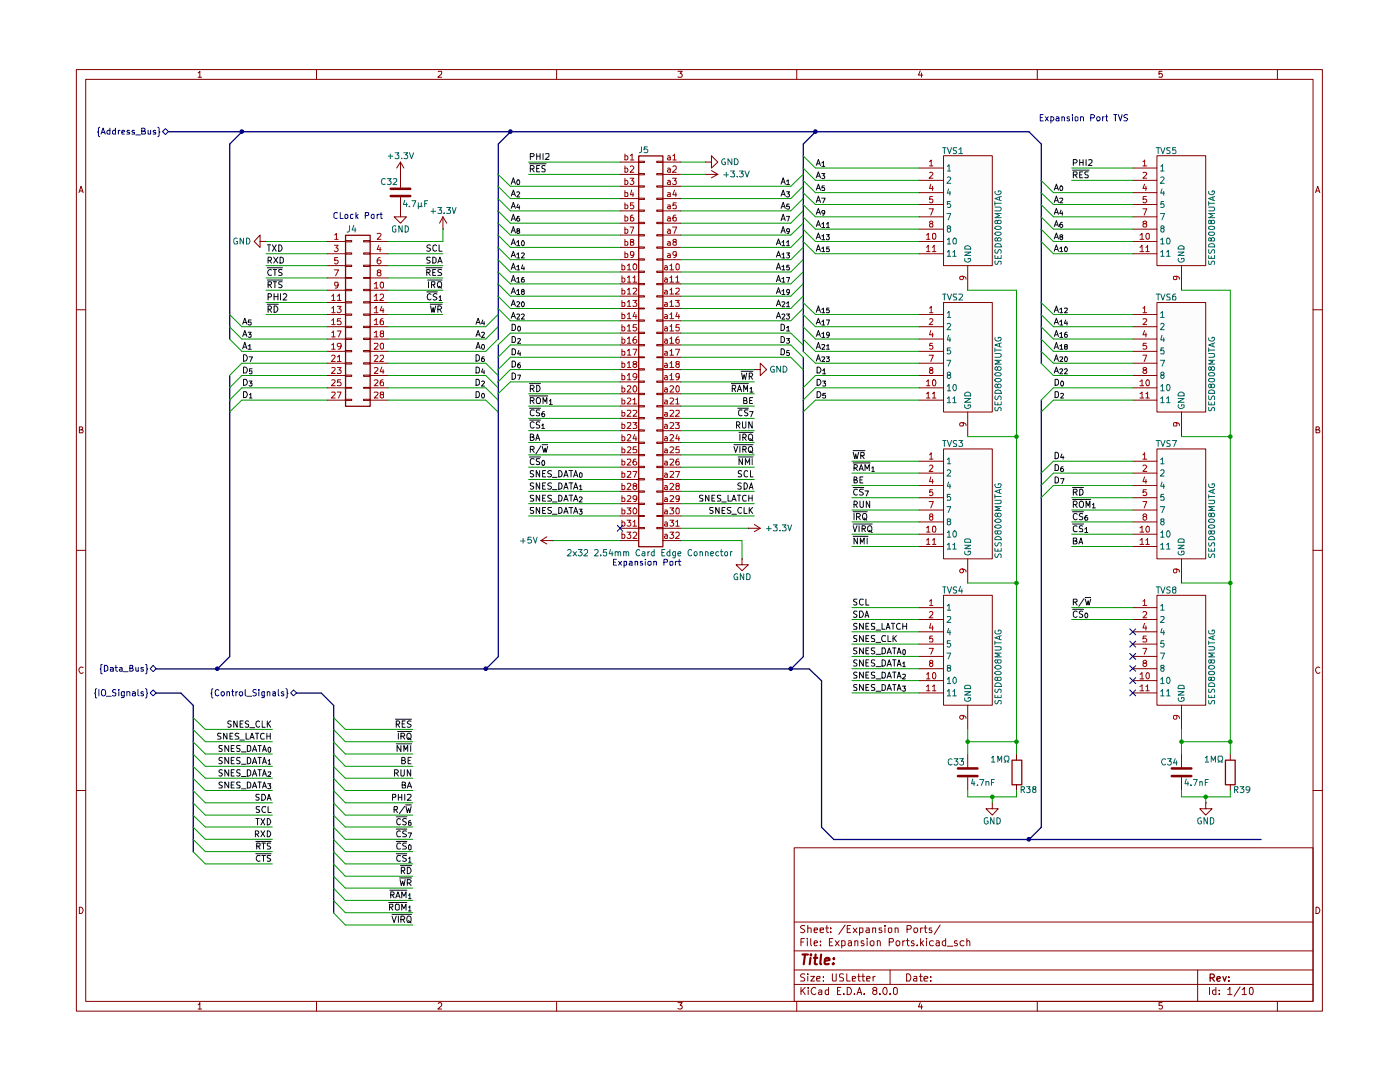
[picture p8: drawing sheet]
<svg xmlns="http://www.w3.org/2000/svg" width="279mm" height="216mm" viewBox="0 0 279 216" stroke-linecap="round" stroke-linejoin="round" font-family="sans-serif">
<g fill="none" stroke="#840000" stroke-width=".2">
<path d="M15.2 13.9h248.7v187.9h-248.7zM17.1 15.8h244.9v184h-244.9zM39.5 14.6l.4-.4v1.2M39.5 15.4h.7M63.2 13.9v1.9M87.5 14.3l.6-.1v.5l-.7 .7h.7M111.1 13.9v1.9M135.3 14.2h.8l-.4 .4 .4 .3v.4h-.8M159 13.9v1.9M183.6 14.1l-.3 .9h.9M183.9 14.6v.8M207 13.9v1.9"/>
<path d="M231.9 14.2h-.6v.5a.45 .45 0 0 1 .6 .1 .45 .45 0 0 1 0 .6l-.6-.1M254.9 13.9v1.9M15.8 38.4l.4-1.2 .4 1.2M15.9 38.1h.6M262.6 38.4l.4-1.2 .4 1.2M262.6 38.1h.6M15.2 61.8h1.9M262 61.8h1.9M15.8 85.8h.5l.2-.3-.2-.3h-.5v1.2h.6l.2-.5-.3-.1M262.6 85.8h.5l.2-.3-.2-.3h-.5v1.2h.6l.2-.5-.3-.1M15.2 109.8h1.9M262 109.8h1.9"/>
<path d="M16.6 133.2a.59 .59 0 0 0-.9 .5 .59 .59 0 0 0 .8 .6l.1-.1M263.4 133.2a.59 .59 0 0 0-.9 .5 .59 .59 0 0 0 .8 .6l.1-.1M15.2 157.7h1.9M262 157.7h1.9M158.5 169.2h103.5v30.6h-103.5zM15.8 181a.65 .65 0 0 1 .8 .7 .65 .65 0 0 1-.8 .6zM63.2 199.8v2M111.1 199.8v2M158.5 196.4h103.5M158.5 193.6h103.5M158.5 189.7h103.5M158.5 184h103.5"/>
<path d="M159 199.8v2M159.9 197v1.5M159.9 188h.5M160.1 197.6l.6 .9M160.5 187.3h-.6v1.4M160.6 194.4h-.7l-.1 .3 .1 .3a.49 .49 0 0 1 .6 .1 .49 .49 0 0 1 0 .6l-.7 .1M160.6 184.7a.6 .6 0 0 0-.8 .2l.1 .4a.74 .74 0 0 1 .7 .5l-.2 .3-.6-.1M160.7 197l-.8 .9M161.1 187.3v.1M161.1 187.7v1M161.2 194.3v.2M161.2 185.3l.6-.1 .1 .9"/>
<path d="M161.2 184.7v1.4M161.2 194.8v1M161.3 197v.2M161.3 197.5v1M161.8 194.8h.8l-.8 1h.8M161.8 187.3v1.2l.2 .2M162.5 188.2l.7-.2-.1-.2-.5-.1-.1 .3 .1 .6h.5M162.5 185.6l.7-.1-.1-.3h-.5l-.1 .1v.6l.1 .2 .5-.1M162.8 197.2a.68 .68 0 0 0-1 .5 .68 .68 0 0 0 .8 .8l.2-.2M163 195.3l.7-.1v-.3l-.5-.1-.2 .2 .1 .8h.6M163.4 197.6h.6v.9M163.7 185.6l.6-.1v-.3h-.6v.1v.6l.2 .2 .4-.1"/>
<path d="M163.7 188.6v.1M163.7 187.8v.2M164 197.9l-.6 .1-.1 .1v.2l.3 .2 .4-.1M164.3 195.7v.1M164.3 194.9v.1M164.8 185.2h.6M165 184.7v1.2l.4 .2M165.4 197.6l-.5-.1-.2 .3 .1 .6h.6M165.4 197v1.5M165.5 188h.5M165.8 185.9v.2M165.8 185.2v.1"/>
<path d="M166.1 194.3l.1 1.5 .7-.1v-1.4M166.2 187.3h-.7v1.4h.7M166.7 187.7l.8 1M167.1 197.7h.5M167.5 187.7l-.8 1M167.8 197h-.7v1.5h.7M168 187.8l.4-.1 .3 .2v.7l-.3 .1-.4-.1M168 187.7v1.4M168.3 194.4l-.5-.1-.2 .2v.5l.7 .2v.5l-.7 .1M168.4 198.3v.2M168.7 184.6l-1.3 1.8M169 194.3v1.5h.7"/>
<path d="M169.1 197a.73 .73 0 0 1 .8 .7 .73 .73 0 0 1-.8 .8zM169.1 185.3h.5M169.3 187.8h.5l.1 .9M169.8 184.7h-.7v1.4h.7M169.9 188l-.5 .1-.1 .3 .1 .3 .5-.1M170.1 195.3l.7-.1-.1-.3h-.6v.9h.6M170.3 185.2l.7 .9M170.5 198.3v.2M170.6 187.9l.3-.2 .3 .1v.9M170.6 187.7v1M171 198.5l.5-1.5 .5 1.5M171 185.2l-.7 .9"/>
<path d="M171.2 194.8h.5M171.2 198h.7M171.4 194.3v1.3l.1 .2h.2M171.5 186l.5 .1 .2-.2-.1-.7h-.6v1.4M172 194.8h.6M172.2 194.3v1.5h.4M172.4 187.8h-.5v.3l.6 .3-.3 .3-.3-.1M172.5 198.3v.2M172.9 185.2h.5l.1 .9M173 195.3l.7-.1-.1-.3h-.6v.9h.6M173.1 187.3v.1M173.1 187.7v1"/>
<path d="M173.5 185.5l-.6 .1-.1 .2 .2 .3 .5-.1M173.7 188a.45 .45 0 0 1 .7-.1v.7l-.2 .1-.5-.1zM174.2 185.3l.6-.1v.9M174.2 185.2v.9M174.2 194.8v1M174.4 197.6l-.2-.2 .2-.4h.4l.2 .3-.2 .3h-.4l-.2 .2v.4l.2 .3h.4l.2-.3v-.2l-.2-.4M174.7 194.8l-.5 .3M175.1 187.9l.2-.2 .3 .1 .1 .9M175.1 187.7v1M175.6 198.3v.2M175.9 185.2h-.4l-.1 .2 .1 .2h.4l.1 .3-.1 .2-.5-.1M176.5 197a.78 .78 0 0 1 .6 .6 .78 .78 0 0 1-.2 .8l-.2 .1a.8 .8 0 0 1-.5-.7 .8 .8 0 0 1 .3-.8z"/>
<path d="M176.6 184.7v.1M176.6 185.2v.9M177.3 185.3h.7l-.1 .7-.4 .1-.2-.2zM177.5 188h.6l.2-.3-.1-.3-.7-.1v1.4M177.6 198.3v.2M177.6 193.6v2.8M178.3 197.3l.3-.3 .5 .3v.9l-.4 .3-.4-.3zM178.6 185.3l.6-.1v.9M178.6 185.2v.9M178.8 188l.3-.3h.2l.3 .3v.4l-.3 .3-.4-.1zM180.2 187.7v1M180.6 187.7l-.4 .3"/>
<path d="M180.9 187.7h.5M180.9 194.3a.81 .81 0 0 1 .9 .5 .81 .81 0 0 1-.3 1h-.6zM181 185.4h.6l.3-.2v-.3l-.3-.2h-.6v1.4M181.1 187.3v1.2l.2 .2h.1M182.4 194.9h.6v.9h-.6l-.1-.4 .7-.2M182.4 187.8l-.4-.1-.1 .3 .1 .2 .5 .2-.1 .2h-.5M182.5 185.3h.6v.5l-.2 .3h-.3l-.2-.3zM183.1 188.6v.1M183.5 194.8h.6M183.7 194.3v1.5h.4M183.7 185.2v.9M183.7 187.3v1.4"/>
<path d="M183.9 188.1l.4 .6M184.2 185.2h-.3l-.2 .2M184.3 187.7l-.6 .6M184.4 195.3l.8-.1-.1-.3-.4-.1-.3 .2 .1 .8h.6M184.4 185.2h.6M184.7 184.7v1.2l.3 .2M184.9 187.3v.1M184.9 187.7v1M185.8 195.7v.1M185.8 194.9v.1M185.9 185.2h-.4l-.1 .2 .1 .2h.3l.2 .3-.2 .2-.4-.1M186.3 187.8a.52 .52 0 0 0-.8 .2v.4l.2 .2h.6"/>
<path d="M186.9 187.8h.5l.1 .9M187.5 188l-.6 .1-.1 .3 .1 .3 .6-.1M187.6 184.6l-1.2 1.8M188.7 187.8a.45 .45 0 0 0-.7 .2v.4l.2 .2h.5M188.7 187.3v1.4M189.1 188.8h1.1M191 187.8h-.5v.3l.6 .3-.2 .3-.4-.1M192.4 187.8a.52 .52 0 0 0-.8 .2v.4l.2 .2h.6M193 187.9l.1-.2 .4 .1 .1 .9M193 187.3v1.4M207 199.8v2M239 193.6v6.2"/>
<path d="M241.4 197v1.5M242.7 197.6l-.5-.1-.2 .3v.4l.2 .3 .5-.1M242.7 197v1.5M243.3 198.3v.2M243.3 197.6v.1M245 197.4l.4-.1 .1-.3v1.5M245 198.5h.9M247.5 196.9l-1.2 1.9M247.9 197.4l.3-.1 .1-.3v1.5M247.9 198.5h.9M249.3 197.3l.4-.3a.81 .81 0 0 1 0 1.5l-.4-.3zM254.9 199.8v2"/>
<path d="M262.6 181a.65 .65 0 0 1 .8 .7 .65 .65 0 0 1-.8 .6zM39.5 200.5l.4-.4v1.2M39.5 201.3h.7M87.5 200.2l.1-.1h.4l.1 .1v.5l-.7 .6h.7M135.3 200.1h.8l-.4 .5 .4 .1v.6h-.8M183.6 200.1l-.3 .8h.9M183.9 200.5v.8M231.9 200.1h-.6v.6h.6l.1 .4-.3 .2h-.4"/>
</g>
<path d="M241.5 195.1l.8-.1v-.5l-.3-.1h-.5v1.4M241.9 195.1l.5 .7M242.9 195.4l.6-.2-.1-.3h-.4l-.1 .1v.6l.1 .2 .5-.1M244.1 194.9l.3 .9 .3-.9M245.2 195.7v.1M245.2 194.9v.1" fill="none" stroke="#840000" stroke-width=".25"/>
<path d="M160.1 190.5h1.1M160.7 190.5l-.3 1.9M161.8 191.1l-.2 1.3M161.8 190.5v.1M162.4 191.1h.7M162.8 190.5l-.2 1.8 .4 .1M163.9 190.5l-.2 1.7 .2 .2M164.6 191.7l1-.1-.1-.4a.6 .6 0 0 0-.9 .2v.9h.8M166.3 192.2l.1 .1h-.2l.1-.1-.1 .2M166.4 191.2v.2" fill="none" stroke="#840000" stroke-width=".42"/>
<g fill="#fcfcfc">
<path d="M188.3 60.4h9.7v21.8h-9.7z"/>
<path d="M230.9 31.1h9.7v21.9h-9.7z"/>
<path d="M188.3 31.1h9.7v21.9h-9.7z"/>
<path d="M230.9 60.4h9.7v21.8h-9.7z"/>
<path d="M68.9 46.9h4.9v34.1h-4.9z"/>
<path d="M127.4 31.1h4.9v78h-4.9z"/>
<path d="M230.9 89.6h9.7v21.9h-9.7z"/>
<path d="M188.3 89.6h9.7v21.9h-9.7z"/>
<path d="M188.3 118.8h9.7v21.9h-9.7z"/>
<path d="M244.5 151.6h2v5h-2z"/>
<path d="M201.9 151.6h2v5h-2z"/>
<path d="M230.9 118.8h9.7v21.9h-9.7z"/>
</g>
<g fill="none" stroke="#840000" stroke-width=".2">
<path d="M79.9 34.8h.1M79.9 32.3l-.7 1.2M79.9 32.3v5.1M79.9 39.4v2.7M79.9 32.3l.7 1.2M140.8 34.8h.1M140.8 32.3h1.2v-1.2l1.3 1.2-1.3 1.2v-1.2M140.8 32.3h.1M140.8 34.8h2.5M142 34l1.3 .8M143.3 34.8l-1.3 .7M183.4 33.5h4.9"/>
<path d="M183.4 36h4.9M183.4 38.4h4.9M188.3 31.1h9.7v21.9h-9.7zM226.1 33.5h4.8M226.1 36h4.8M226.1 38.4h4.8M230.9 31.1h9.7v21.9h-9.7zM51.9 48.2v-1.3l-1.2 1.3 1.2 1.2v-1.2h1.2M53.1 48.2h.1M65.3 48.2h3.6M65.3 50.6h3.6M65.3 57.9h3.6"/>
<path d="M65.3 53h3.6M65.3 55.5h3.6M68.9 57.7h1.3v.3h-1.3zM68.9 55.4h1.3v.1h-1.3zM68.9 52.9h1.3v.3h-1.3zM68.9 50.5h1.3v.2h-1.3zM68.9 48h1.3v.3h-1.3zM72.6 57.7h1.2v.3h-1.2zM72.6 55.4h1.2v.1h-1.2zM72.6 52.9h1.2v.3h-1.2zM72.6 50.5h1.2v.2h-1.2zM72.6 48h1.2v.3h-1.2z"/>
<path d="M73.8 48.2h3.7M73.8 50.6h3.7M73.8 57.9h3.7M73.8 53h3.7M73.8 55.5h3.7M79.9 42.1v1.2h1.2l-1.2 1.2-1.2-1.2h1.2M79.9 42.1h.1M88.4 45.7h.1M88.4 43.3l-.7 1.2M88.4 43.3v2.4M88.4 43.3l.8 1.2M183.4 48.2h4.9"/>
<path d="M183.4 50.6h4.9M183.4 40.8h4.9M183.4 43.3h4.9M183.4 45.7h4.9M193.1 53v4.9M226.1 48.2h4.8M226.1 50.6h4.8M226.1 40.8h4.8M226.1 43.3h4.8M226.1 45.7h4.8M235.8 53v4.9M65.3 62.7h3.6"/>
<path d="M65.3 77.4h3.6M65.3 79.8h3.6M65.3 65.2h3.6M65.3 67.7h3.6M65.3 70.1h3.6M65.3 72.5h3.6M65.3 74.9h3.6M65.3 60.4h3.6M68.9 79.7h1.3v.2h-1.3zM68.9 77.3h1.3v.2h-1.3zM68.9 74.8h1.3v.3h-1.3zM68.9 72.4h1.3v.2h-1.3z"/>
<path d="M68.9 69.9h1.3v.3h-1.3zM68.9 67.5h1.3v.2h-1.3zM68.9 65.1h1.3v.3h-1.3zM68.9 62.7h1.3v.2h-1.3zM68.9 60.2h1.3v.3h-1.3zM72.6 79.7h1.2v.2h-1.2zM72.6 77.3h1.2v.2h-1.2zM72.6 74.8h1.2v.3h-1.2zM72.6 72.4h1.2v.2h-1.2zM72.6 69.9h1.2v.3h-1.2zM72.6 67.5h1.2v.2h-1.2zM72.6 65.1h1.2v.3h-1.2z"/>
<path d="M72.6 62.7h1.2v.2h-1.2zM72.6 60.2h1.2v.3h-1.2zM73.8 62.7h3.7M73.8 77.4h3.7M73.8 79.8h3.7M73.8 65.2h3.7M73.8 67.7h3.7M73.8 70.1h3.7M73.8 72.5h3.7M73.8 74.9h3.7M73.8 60.4h3.7M150.5 73.7h1.2v-1.2l1.3 1.2-1.3 1.2v-1.2"/>
<path d="M150.5 73.7h.1M183.4 62.7h4.9M183.4 77.4h4.9M183.4 79.8h4.9M183.4 65.2h4.9M183.4 67.7h4.9M183.4 70.1h4.9M183.4 72.5h4.9M183.4 74.9h4.9M188.3 60.4h9.7v21.8h-9.7zM226.1 62.7h4.8M226.1 77.4h4.8"/>
<path d="M226.1 79.8h4.8M226.1 65.2h4.8M226.1 67.7h4.8M226.1 70.1h4.8M226.1 72.5h4.8M226.1 74.9h4.8M230.9 60.4h9.7v21.8h-9.7zM193.1 82.2v4.9M235.8 82.2v4.9M108 107.9l1.1 .6M108 107.9h2.3M109.1 107.1l-1.1 .8"/>
<path d="M110.3 107.9h.1M148.1 111.5v1.2h1.3l-1.3 1.2-1.2-1.2h1.2M148.1 111.5h.1M149.4 105.4h.1M149.4 105.4h2.3M150.5 104.7l1.2 .7M151.7 105.4l-1.2 .7"/>
</g>
<g fill="none" stroke="#006464" stroke-width=".2">
<path d="M189.1 33.2l.3-.3v1.2M189.1 35.4l.4-.1 .2 .3-.7 1h.7M189.1 34.1h.6M189.3 37.7l-.2 .8h.6M189.6 38.2v.7M231.7 33.2l.3-.3v1.2M231.7 35.4l.4-.1 .2 .3-.7 1h.7M231.7 34.1h.6M231.9 37.7l-.2 .8h.7M232.2 38.2v.7M189 42.6h.7l-.5 1.3M189.1 47.8l.3-.3v1.2"/>
<path d="M189.1 50.3l.3-.3v1.1M189.1 48.7h.6M189.1 51.1h.6M189.2 45.6l-.1-.1 .1-.5h.3l.2 .3-.1 .3h-.4l-.1 .1v.4l.1 .2h.3l.2-.2v-.3l-.2-.2M189.7 40.2h-.6v.6l.4-.2 .2 .3v.4h-.6M190.2 50.3l.3-.3v1.1M190.2 51.1h.6M190.3 47.6l.3-.1 .2 .3v.7l-.1 .2-.4-.1a.78 .78 0 0 1 0-1zM192.5 51.6v.5a.66 .66 0 0 0 .7 .2 .66 .66 0 0 0 .5-.6l-.1-.1h-.4v.1M192.5 50.3h1.2l-1.2 .7h1.2M192.5 49.3a.66 .66 0 0 1 .8-.3 .66 .66 0 0 1 .4 .7h-1.2zM231.6 42.6h.8l-.5 1.3"/>
<path d="M231.7 47.8l.3-.3v1.2M231.7 50.3l.3-.3v1.1M231.7 48.7h.6M231.7 51.1h.6M231.9 45.6h-.2a.31 .31 0 0 1 .1-.5 .31 .31 0 0 1 .4 .1v.4h-.3l-.2 .2v.4l.2 .1 .3-.1 .1-.1v-.3l-.2-.2M232.2 40.2h-.5v.6l.1-.2 .4 .1v.6h-.5M232.8 50.3l.4-.3v1.1M232.8 51.1h.7M232.9 47.6l.3-.1a.84 .84 0 0 1 .1 1.2h-.3l-.2-.2zM235.1 50.3h1.2l-1.2 .7h1.2M235.2 51.6a.61 .61 0 0 0 .3 .7 .61 .61 0 0 0 .8-.2v-.5h-.5v.1M235.2 49.3a.72 .72 0 0 1 1.1 0v.4h-1.2z"/>
<path d="M189 71.9h.7l-.5 1.2M189.1 62.5l.3-.4v1.2M189.1 77l.3-.3v1.3M189.1 79.5l.3-.3v1.2M189.1 64.7l.4-.2 .2 .4-.7 .9h.7M189.1 63.3h.6M189.1 78h.6M189.2 74.8l-.1-.4 .4-.1 .2 .3-.2 .2-.4 .1v.5l.1 .1h.3l.2-.2v-.3l-.2-.2M189.3 66.9l-.2 .9h.6M189.6 67.4v.8M189.7 69.4h-.6v.6l.4-.1 .2 .2-.1 .5-.5-.1M190.2 79.5l.3-.3v1.2"/>
<path d="M190.3 76.8l.3-.1 .2 .3v.7l-.2 .3a.71 .71 0 0 1-.3-1.2zM192.5 79.5h1.2l-1.2 .8h1.2M192.5 78.5a.66 .66 0 0 1 .8-.2 .66 .66 0 0 1 .4 .7h-1.2zM231.6 71.9h.8l-.5 1.2M231.7 62.5l.3-.4v1.2M231.7 77l.3-.3v1.3M231.7 79.5l.3-.3v1.2M231.7 64.7l.4-.2 .2 .4-.7 .9h.7M231.7 63.3h.6M231.7 78h.6M231.9 66.9l-.2 .9h.7M231.9 74.8h-.2a.31 .31 0 0 1 .1-.5 .31 .31 0 0 1 .4 .1v.4h-.5v.2v.4l.2 .1 .3-.1 .1-.1-.1-.5h-.1"/>
<path d="M232.2 69.4h-.5v.6l.1-.1h.4v.7l-.5-.1M232.2 67.4v.8M232.8 79.5l.4-.3v1.2M232.9 76.8l.2-.1a.68 .68 0 0 1 .4 .6 .68 .68 0 0 1-.4 .7l-.3-.3zM235.1 79.5h1.2l-1.2 .8h1.2M235.2 78.5a.72 .72 0 0 1 1.1 0v.5h-1.2zM189.1 80.4h.6M190.2 80.4h.6M192.5 80.8v.5a.67 .67 0 0 0 .7 .2 .67 .67 0 0 0 .5-.5l-.1-.2h-.4v.2M231.7 80.4h.6M232.8 80.4h.7M235.2 80.8a.61 .61 0 0 0 .3 .7 .61 .61 0 0 0 .8-.2v-.5h-.5v.2"/>
</g>
<g fill="none" stroke="#a90000" stroke-width=".2">
<path d="M185.5 32.3l.3-.4v1.2M185.5 34.5l.4-.1 .3 .3-.8 .9h.8M185.5 33.1h.7M185.8 36.7l-.3 .9h.8M186.1 39.2h-.5l-.1 .6h.6v.6l-.4 .1-.2-.2M186.1 37.2v.8M228.1 32.3l.3-.4v1.2M228.1 34.5l.5-.1 .3 .2-.8 1h.8M228.1 33.1h.8M228.4 36.7l-.3 .9h.8M228.7 37.2v.8M228.8 39.2h-.6l-.1 .6h.7l.1 .4-.3 .3h-.3l-.2-.2"/>
<path d="M66.2 59.1l.4-.4v1.2M66.2 59.9h.7M66.7 48.9h.8l-.4 .5 .3 .1 .1 .5-.3 .2h-.3l-.2-.2M66.7 53.9h.9l-.6 1.1M66.8 46.9l.3-.3v1.2M66.8 47.8h.7M67.3 59.1l.4-.4v1.2M67.3 59.9h.8M67.4 51.4h-.6v.6l.5-.1 .2 .2v.3l-.3 .3-.4-.2M67.5 56.8l-.3 .3-.4-.2v-.5l.5-.1a.94 .94 0 0 1 0 1.1l-.4 .1M74.7 56.6l.4-.3v1.2M74.7 59.1l.4-.4v1.2"/>
<path d="M74.7 57.5h.7M74.7 59.9h.7M75.3 46.7l.6-.1 .1 .1-.1 .4-.6 .7h.7M75.5 54.4l-.2-.3 .2-.2h.4v.4a.48 .48 0 0 0-.5 .2 .48 .48 0 0 0 0 .5h.5l.1-.1v-.3l-.2-.2M75.6 48.9l-.3 .9h.7M75.9 58.8l.1-.1h.4l.1 .1v.5l-.7 .6h.7M75.9 51.4l-.5 .2-.1 .8 .2 .3h.3l.2-.3v-.3l-.1-.2h-.5l-.1 .2M75.9 49.4v.8M76 56.3h.4l.1 .2v.7l-.3 .3a.84 .84 0 0 1-.2-1.2zM184.9 46.9l.4-.3v1.2M184.9 49.4l.4-.5v1.3M184.9 47.8h.7"/>
<path d="M184.9 50.2h.7M185.4 41.7h.9l-.5 1.2M185.8 44.6l-.3-.2a.35 .35 0 0 1 .3-.3 .35 .35 0 0 1 .4 .3l-.1 .1-.5 .2v.6h.5l.1-.4-.3-.3M186.1 46.7l.2-.1h.3a.86 .86 0 0 1-.1 1.2l-.3-.1-.1-.2zM186.1 49.4l.3-.5v1.3M186.1 50.2h.7M192 55.1a.35 .35 0 0 1 .3 .4 .35 .35 0 0 1-.3 .3l-.4-.1-.1-.3a.72 .72 0 0 1 .8-.3 .72 .72 0 0 1 .5 .6M227.5 46.9l.4-.3v1.2M227.5 49.4l.4-.5v1.3M227.5 47.8h.8M227.5 50.2h.8M228.1 41.7h.8l-.6 1.2"/>
<path d="M228.3 44.6l-.2-.2 .2-.3 .5 .1v.3a.48 .48 0 0 0-.6 .2 .48 .48 0 0 0 .1 .6h.4l.2-.2-.1-.4-.2-.1M228.7 49.4l.3-.5v1.3M228.7 50.2h.7M228.9 46.6h.3l.2 .1v.8l-.4 .3a.84 .84 0 0 1-.1-1.2zM234.7 55.1l.2 .1v.5h-.7v-.5l.2-.1 .9 .2 .1 .4M66.2 61.5l.4-.4v1.3M66.2 63.9l.4-.3v1.2M66.2 66.4l.4-.4v1.2M66.2 68.8l.4-.3v1.2M66.2 71l.4-.1 .3 .3-.8 .9h.8M66.2 73.4l.4-.1 .3 .4-.8 .8h.8M66.2 75.9l.4-.1 .3 .3-.8 .9h.8"/>
<path d="M66.2 78.3l.6-.1 .1 .4-.8 .8h.8M66.2 62.4h.7M66.2 64.8h.7M66.2 67.2h.7M66.2 69.7h.7M67.3 61.1h.8l-.4 .5 .4 .2v.3l-.3 .3h-.3l-.2-.2M67.3 66h.8l-.5 1.2M67.3 71.2h.2l.2-.3v1.2M67.3 73.3h.8l-.4 .5 .4 .2v.3l-.2 .2-.6-.1M67.3 78.2h.8l-.5 1.2M67.3 72.1h.8M68 63.6h-.6l-.1 .6 .5-.2 .3 .3v.3l-.2 .2-.6-.1"/>
<path d="M68 75.8h-.6l-.1 .6 .5-.2 .3 .3-.1 .4h-.7M68.1 69l-.2 .2h-.4l-.2-.2v-.3l.2-.2h.4a.88 .88 0 0 1-.2 1.2h-.2M74.7 61.5h.1l.3-.4v1.3M74.7 63.9l.4-.3v1.2M74.7 66.4l.4-.4v1.2M74.7 68.6l.6-.1 .1 .2v.3l-.7 .7h.7M74.7 71l.5-.1 .2 .2-.7 1h.7M74.7 73.4l.5-.1 .2 .3-.7 .9h.7M74.7 75.9l.5-.1 .2 .2-.7 1h.7M74.7 78.3l.6-.1 .1 .2v.3l-.7 .7h.7M74.7 62.4h.7M74.7 64.8h.7"/>
<path d="M74.7 67.2h.7M75.9 71l.1-.1h.4l.1 .1v.4l-.7 .7h.7M76 68.5h.4l.1 .2v.7l-.2 .3a.75 .75 0 0 1-.3-1.2zM76.1 66.6l-.2-.3 .1-.3h.5v.5a.51 .51 0 0 0-.6 .6h.6v-.5h-.1M76.1 78.7l-.2-.3 .1-.2h.5v.4l-.6 .3v.3l.2 .2 .4-.1v-.5l-.1-.1M76.2 61.1l-.3 .9h.7M76.2 73.2l-.3 1h.7M76.5 63.6l-.5 .1a.94 .94 0 0 0 0 1.1l.5-.1v-.5l-.4-.2-.2 .3M76.5 75.8l-.5 .1-.1 .8 .1 .3 .5-.1v-.5l-.1-.2h-.3l-.2 .3M76.5 61.6v.8M76.5 73.7v.8M184.9 76.1l.4-.3v1.2"/>
<path d="M184.9 78.6l.4-.4v1.2M184.9 77h.7M184.9 79.4h.7M185.4 70.9h.9l-.5 1.2M185.5 61.5l.3-.4v1.3M185.5 63.7l.4-.1 .3 .3-.8 .9h.8M185.5 62.4h.7M185.8 66l-.3 .8h.8M185.8 73.8h-.2l-.1-.2a.35 .35 0 0 1 .3-.3 .35 .35 0 0 1 .4 .3l-.1 .2-.5 .1v.6h.5l.1-.4-.3-.3M186.1 78.6l.3-.4v1.2M186.1 68.5h-.5l-.1 .5h.6v.6h-.6M186.1 79.4h.7"/>
<path d="M186.1 66.5v.7M186.2 75.9l.3-.1a.86 .86 0 0 1 .1 1.2h-.3l-.2-.3zM227.5 76.1l.4-.3v1.2M227.5 78.6l.4-.4v1.2M227.5 77h.8M227.5 79.4h.8M228.1 61.5h.2l.1-.4v1.3M228.1 63.7l.5-.1 .3 .2-.8 1h.8M228.1 70.9h.8l-.6 1.2M228.1 62.4h.8M228.3 73.8l-.2-.2 .1-.2h.6l.1 .2-.2 .2h-.4l-.2 .3 .2 .4h.4l.2-.2v-.2l-.3-.3M228.4 66l-.3 .8h.8"/>
<path d="M228.7 78.6l.3-.4v1.2M228.7 79.4h.7M228.7 66.5v.7M228.8 68.5h-.6l-.1 .5h.7v.6h-.7M228.9 75.9l.2-.1 .3 .2-.1 .9-.4 .1a.94 .94 0 0 1 0-1.1zM192 84.3l.3 .3-.1 .4h-.5l-.2-.4a.72 .72 0 0 1 .8-.3 .72 .72 0 0 1 .5 .6M234.7 84.3l.2 .1v.5l-.6 .1-.1-.6 .2-.1 .9 .2 .1 .4"/>
</g>
<g fill="none" stroke="#0f0f0f" stroke-width=".2">
<path d="M155.9 36.7l.4-1.2 .4 1.2M155.9 39.1l.4-1.2 .4 1.2M156 36.3h.6M156 38.8h.6M157 36.2l.3-.3v.9M157 38.3h.6l-.4 .4h.3l.1 .4-.2 .2-.4-.1M157 36.8h.6M162.9 37.9l.4-1.2 .4 1.2M162.9 33l.4-1.2 .4 1.2M162.9 35.5l.4-1.2 .4 1.2M163.1 37.6h.5M163.1 32.7h.5"/>
<path d="M163.1 35.1h.5M164 39.5h.7l-.4 1M164 32.5l.3-.3v1M164 34.6h.6l-.3 .5h.2l.1 .4-.2 .1h-.4M164 33.2h.6M164.5 37.1h-.4l-.1 .4h.5v.5l-.5-.1M210.4 37.9l.4-1.2 .4 1.2M210.6 37.6h.5M211.5 39.6l.5-.1 .1 .2-.6 .8h.6M211.6 37.2l.2-.1a.47 .47 0 0 1 .3 .5 .47 .47 0 0 1-.4 .4l-.2-.3zM214 34h3.3M214.2 34.9h.6l.2-.4-.2-.2h-.6v1.2"/>
<path d="M214.2 32.5h.5l.3-.2-.1-.4-.7-.1v1.2M214.5 34.9l.5 .6M215.5 34.9h.4M215.5 31.8v1.2M215.5 32.4h.7M216.1 34.3h-.6v1.2h.6M216.2 31.8v1.2M216.7 31.8v1.2M217.2 34.3h-.6l-.1 .2 .1 .3 .6 .3v.3h-.7M217.3 31.9h.6v.4l-.7 .7h.7M53.3 55.9h3.1M53.3 53.4h3.1"/>
<path d="M53.3 48.9h.7M53.5 52l.6-.1v-.5l-.6-.1v1.2M53.5 56.8l.6-.1v-.5h-.6v1.2M53.5 59.3l.6-.1v-.5l-.6-.1v1.3M53.7 48.9v1.2M53.8 52l.4 .5M53.8 56.8l.4 .6M54.2 53.9a.61 .61 0 0 0-.8 .3 .61 .61 0 0 0 .3 .8l.5-.1M54.4 48.9l.7 1.2M54.5 56.2h.7M54.5 53.8h.7M54.6 51.3l.9 1.2"/>
<path d="M54.7 58.6v1.3M54.7 59.2h.8M54.9 53.8v1.2M54.9 56.2v1.2M55.1 48.9l-.7 1.2M55.5 51.3l-.9 1.2M55.5 58.6v1.3M55.6 48.9a.64 .64 0 0 1 .7 .6 .64 .64 0 0 1-.7 .6zM55.9 51.3l.6 .2 .1 .1v.6l-.3 .3h-.4zM56 58.6v1.3M56.3 56.2l-.7 .1v.3l.7 .5-.2 .3-.5-.1M56.3 53.9h-.7v.3l.7 .4-.2 .4h-.5"/>
<path d="M56.6 58.8l.4-.2 .2 .4-.7 .9h.7M85 53.4h3.2M85.2 54.4h.5l.2-.2-.1-.3-.6-.1v1.2M85.2 58.3h2.1M85.3 55.9h2.9M85.4 54.4l.5 .6M85.5 56.2v1.2M85.9 51.4h-.7v.4l.7 .4-.2 .3h-.5M85.9 48.9h-.5l-.2 .2 .1 .3 .6 .2v.2l-.2 .3-.5-.1M86 58.8l-.2-.2a.65 .65 0 0 0-.5 .6 .65 .65 0 0 0 .5 .7l.2-.2M86.1 56.8l.7-.1v-.4l-.7-.1v1.2M86.4 51.3h.2l.4 .3v.6l-.2 .3h-.4z"/>
<path d="M86.4 54.4h.4M86.4 56.8l.4 .6M87 53.8h-.6v1.2h.6M87.1 49l-.2-.1a.65 .65 0 0 0-.5 .6 .65 .65 0 0 0 .5 .6l.2-.1M87.2 58.7l-.5-.1-.3 .2 .2 .4 .5 .2 .1 .2-.2 .3-.6-.1M87.4 52.5l.4-1.2 .4 1.2M87.5 56.2h.5a.77 .77 0 0 1-.2 1.2h-.3a.86 .86 0 0 1 0-1.2zM87.5 57.2l.6 .3M87.5 52.2h.6M87.6 48.9v1.2h.6M87.6 59.3l.3-.3v.9M87.6 59.9h.5"/>
<path d="M88.1 53.9h-.6l-.1 .2 .2 .3h.3l.2 .4-.1 .2h-.6M102 51.3l.4-1.2 .5 1.2M102 56.2l.4-1.2 .5 1.2M102 53.8l.4-1.3 .5 1.3M102 58.6l.4-1.2 .5 1.2M102.2 58.3h.5M102.2 55.9h.5M102.2 53.4h.5M102.2 51h.5M103.1 50.7l.4-.2v1M103.1 55.6l.4-.2v.9M103.1 53.2l.4-.3v1"/>
<path d="M103.1 58.1l.4-.4v1.1M103.1 58.8h.6M103.1 56.3h.6M103.1 53.9h.6M103.1 51.5h.6M104.1 50.5h.4l.2 .1-.6 .9h.6M104.2 58.2l-.1-.2v-.2l.4-.1 .2 .3-.1 .2h-.4l-.1 .2 .1 .4 .5-.2-.2-.4M104.3 52.8l-.2 .8h.6M104.6 55.4h-.4l-.1 .4v.5h.5l.1-.4-.2-.2-.4 .2M104.6 53.3v.6M154.9 58.6l.5-1.2 .4 1.2M154.9 56.2l.5-1.2 .4 1.2"/>
<path d="M154.9 53.8l.5-1.3 .4 1.3M154.9 48.9l.5-1.2 .4 1.2M154.9 51.3l.5-1.2 .4 1.2M155.1 58.3h.5M155.1 55.9h.5M155.1 53.4h.5M155.1 48.5h.5M155.1 51h.5M155.9 41.6l.4-1.2 .4 1.2M155.9 44l.4-1.2 .4 1.2M155.9 46.5l.4-1.3 .4 1.3M156 58.1l.4-.4v1.1"/>
<path d="M156 55.6l.4-.2v.9M156 53.2l.4-.3v1M156 48.3l.4-.3v1M156 50.7l.4-.2v1M156 41.2h.6M156 43.7h.6M156 58.8h.6M156 56.3h.6M156 53.9h.6M156 49h.6M156 46.1h.6M156 51.5h.6"/>
<path d="M157 43.2h.6l-.4 .9M157 55.4h.6l-.4 .9M157 48.3l.3-.3v1M157 50.5h.6l-.4 .4h.3l.1 .4-.2 .2-.4-.1M157 49h.6M157.5 40.7h-.4l-.1 .5h.5v.5h-.5M157.5 52.9h-.4l-.1 .4h.5v.6l-.5-.1M157.6 58.2l-.1 .1a.32 .32 0 0 1-.5 0 .32 .32 0 0 1 0-.4 .32 .32 0 0 1 .5-.1 .67 .67 0 0 1-.2 1h-.2M157.6 46.1l-.2 .1-.4-.1 .1-.5h.4a.74 .74 0 0 1-.1 1h-.3M162.9 42.8l.4-1.2 .4 1.2M162.9 45.2l.4-1.2 .4 1.2M162.9 40.4l.4-1.3 .4 1.3"/>
<path d="M162.9 50.1l.4-1.2 .4 1.2M162.9 47.7l.4-1.2 .4 1.2M163.1 42.4h.5M163.1 44.9h.5M163.1 40h.5M163.1 49.8h.5M163.1 47.3h.5M164 44.7l.3-.3v1M164 49.5h.2l.1-.2v.9M164 47.1h.2l.1-.3v1M164 45.4h.6M164 50.2h.6"/>
<path d="M164 47.8h.6M164.6 42.3l-.2 .3-.3-.1-.1-.2 .2-.3h.3a.67 .67 0 0 1-.2 .9h-.1M164.9 44.7l.4-.3v1M164.9 46.8h.6l-.3 .4a.36 .36 0 0 1 .3 .2 .36 .36 0 0 1-.1 .4h-.4l-.1-.1M164.9 45.4h.6M165.4 49.3h-.4l-.1 .4 .5-.1 .1 .2-.1 .4-.5-.1M210.4 40.4l.4-1.3 .4 1.3M210.4 45.2l.4-1.2 .4 1.2M210.4 50.1l.4-1.2 .4 1.2M210.4 47.7l.4-1.2 .4 1.2M210.4 42.8l.4-1.2 .4 1.2M210.6 42.4h.5"/>
<path d="M210.6 44.9h.5M210.6 40h.5M210.6 49.8h.5M210.6 47.3h.5M211.5 49.5l.3-.2v.9M211.5 50.2h.6M211.8 47.2l-.3-.2 .4-.2 .2 .3-.6 .3 .1 .4h.2h.1l.2-.2-.2-.4M211.8 41.9l-.3 .7h.6M212 44.4l-.3 .1-.2 .7 .3 .2 .3-.2-.1-.4h-.4l-.1 .2M212 42.3v.6M212.5 49.4l.1-.1a.47 .47 0 0 1 .4 .4 .47 .47 0 0 1-.4 .5l-.2-.3zM48.4 67.1l.5-1.1 .4 1.1"/>
<path d="M48.4 64.7l.5-1.2 .4 1.2M48.4 69.6l.5-1.3 .4 1.3M48.6 70.8a.65 .65 0 0 1 .8 .6 .65 .65 0 0 1-.8 .7zM48.6 75.7h.5a.66 .66 0 0 1 .2 .8 .66 .66 0 0 1-.7 .4zM48.6 73.2a.66 .66 0 0 1 .7 .4 .66 .66 0 0 1-.2 .8h-.5zM48.6 78.1h.5a.66 .66 0 0 1 .2 .8 .66 .66 0 0 1-.7 .4zM48.6 64.3h.6M48.6 69.3h.6M48.6 66.8h.6M49.5 66.3h.6l-.3 .4 .3 .1v.4h-.6M49.5 69h.2l.2-.2v.9M49.5 69.7h.6"/>
<path d="M49.7 71.2h.7l-.4 .9M49.7 76h.6l-.3 .5h.3v.5h-.6M49.8 78.7l.2-.2v.9M49.8 79.4h.5M50.1 63.8h-.5l-.1 .5h.5l.1 .5h-.6M50.3 73.6h-.5v.5h.5v.4h-.5M53.3 60.7h2.2M53.5 61.7l.6-.1v-.5l-.6-.1v1.3M53.8 61.7l.4 .6M54.7 61a.65 .65 0 0 1 .8 .7 .65 .65 0 0 1-.8 .6zM85.9 60.7h2.3M85.9 61l.3 1.3 .2-.9 .2 .9 .4-1.3"/>
<path d="M87.4 61.7h.5l.2-.4-.2-.3h-.5v1.3M87.7 61.7l.4 .6M95 78.1h.5l.2 .3v.6a.52 .52 0 0 1-.7 .3zM95 75.7h.5l.2 .2v.7l-.2 .2-.5 .1zM95 64.7l.4-1.2 .4 1.2M95 69.6l.4-1.3 .4 1.3M95 70.8a.52 .52 0 0 1 .7 .3v.6a.52 .52 0 0 1-.7 .4zM95 73.2l.7 .3v.7l-.2 .2h-.5zM95 67.1l.4-1.1 .4 1.1M95.1 64.3h.6M95.1 69.3h.6M95.1 66.8h.6"/>
<path d="M96.1 76.1l.4-.1 .2 .2-.6 .8h.6M96.1 66.4l.4-.1 .2 .2-.6 .8h.6M96.2 78.6l.2-.1a.47 .47 0 0 1 .3 .5 .47 .47 0 0 1-.4 .4l-.2-.3zM96.2 68.8h.1a.47 .47 0 0 1 .4 .4 .47 .47 0 0 1-.4 .5l-.2-.4zM96.4 63.8l-.3 .7h.6M96.4 73.6l-.3 .7h.6M96.6 71.2h-.3l-.2 .4 .1 .5h.4l.1-.4-.2-.2-.4 .2M96.6 64.2v.7M96.6 73.9v.7M102 63.5l.4-1.2 .5 1.2M102 61l.4-1.1 .5 1.1M102.2 64.7h.3l.4 .3v.6l-.4 .4h-.3z"/>
<path d="M102.2 69.6h.3l.4 .3v.6l-.2 .3h-.5zM102.2 67.1l.5 .1 .2 .3v.6l-.2 .2h-.5zM102.2 72.1h.5l.2 .2v.7l-.4 .2h-.3zM102.2 74.4h.3l.4 .4v.6l-.4 .3h-.3zM102.2 63.2h.5M102.2 60.7h.5M103.1 62.7h.4l.2 .1-.6 .9h.6M103.1 60.3l.4-.1 .2 .2-.6 .8h.6M103.3 67.7l.5-.1 .1 .1-.6 .8h.6M103.3 74.8h.6l-.4 1M103.4 65.2l.1-.1a.47 .47 0 0 1 .4 .5 .47 .47 0 0 1-.4 .4l-.2-.3zM103.5 69.9l-.2 .7h.6"/>
<path d="M103.8 72.4l-.3 .1a.65 .65 0 0 0-.1 .8 .32 .32 0 0 0 .4 0 .32 .32 0 0 0 0-.4 .32 .32 0 0 0-.4-.1l-.1 .2M103.8 70.3v.7M104.1 62.7h.4l.2 .1-.6 .9h.6M104.1 60.3l.2-.1a.55 .55 0 0 1 .4 .5 .55 .55 0 0 1-.4 .5l-.2-.1v-.3zM105.7 76.5h2.2M105.7 79h3.6M105.8 79.9h.6l.2-.1-.1-.4-.7-.1v1.2M105.8 77.6h.5l.3-.5-.3-.2h-.5v1.2M106.2 79.9l.4 .6M106.2 77.6l.4 .5M107.1 76.9a.64 .64 0 0 1 .7 .6 .64 .64 0 0 1-.7 .6zM107.3 79.3a.46 .46 0 0 1 .6 .5l-.2 .7h-.5l-.1-.1a.82 .82 0 0 1 .2-1.1z"/>
<path d="M146 76.5h3.4M146.1 77.6h.5l.2-.2v-.4l-.2-.1h-.5v1.2M146.5 77.6l.3 .5M147.2 78.1l.4-1.2 .4 1.2M147.3 77.7h.6M147.9 74.1h2.4M148 74.4l.3 1.3 .2-.9 .3 .9 .2-1.3M148.4 79.9h.4l.2-.1v-.4l-.6-.1v1.2h.6l.1-.4-.3-.2M148.4 78.1v-1.2l.4 .8 .4-.8v1.2M149.5 75.1l.6-.1v-.5l-.6-.1v1.3M149.6 79.9h.4M149.7 77.6l.2-.3v.9"/>
<path d="M149.7 78.2h.6M149.8 75.1l.4 .6M150.2 79.3h-.6v1.2h.6M154.9 63.5l.5-1.2 .4 1.2M154.9 61l.5-1.1 .4 1.1M155.1 63.2h.5M155.1 60.7h.5M155.9 67.1l.5 .1 .2 .3v.6l-.2 .2h-.5zM155.9 64.7h.3l.4 .3v.6l-.4 .4h-.3zM155.9 69.6h.3l.4 .3v.6l-.2 .3h-.5zM156 62.7h.5l.1 .1-.6 .9h.6M156 60.3l.5-.1 .1 .2-.6 .8h.6"/>
<path d="M157 67.6h.6l-.4 .3h.3l.1 .4-.2 .2-.4-.1M157 62.7h.6l-.4 .3h.2l.2 .2-.1 .4-.4 .1-.1-.2M157 65.4l.3-.3v.9M157 60.5l.3-.3v1M157 66h.6M157 61.2h.6M157.5 69.9h-.4l-.1 .5h.5l.1 .4-.2 .2-.4-.1M162.9 62.3l.4-1.3 .4 1.3M162.9 64.7l.4-1.2 .4 1.2M162.9 69.6l.4-1.3 .4 1.3M162.9 72.1l.4-1.3 .4 1.3M162.9 67.1l.4-1.1 .4 1.1"/>
<path d="M163.1 78.1h.5a.66 .66 0 0 1 .2 .8 .66 .66 0 0 1-.7 .4zM163.1 73.2a.66 .66 0 0 1 .7 .4 .66 .66 0 0 1-.2 .8h-.5zM163.1 75.7h.5a.66 .66 0 0 1 .2 .8 .66 .66 0 0 1-.7 .4zM163.1 61.9h.5M163.1 64.3h.5M163.1 69.3h.5M163.1 71.6h.5M163.1 66.8h.5M164 61.7l.3-.2v.9M164 64.2l.3-.4v1.1M164 68.8h.5l.1 .1-.6 .8h.6M164 71.3l.5-.1 .1 .2-.6 .7h.6"/>
<path d="M164 66.6h.2l.1-.3v1M164 62.4h.6M164 64.9h.6M164 67.3h.6M164.2 73.9l.3-.3v1M164.2 76h.6l-.4 .5h.4v.5h-.6M164.2 74.6h.6M164.8 78.5h-.5l-.1 .4h.6v.4h-.6M164.9 63.8h.6l-.3 1.1M164.9 69l.4-.2v.9M164.9 71.2h.6l-.3 .3 .3 .2-.1 .4h-.5M164.9 69.7h.6"/>
<path d="M165.4 61.5h-.4l-.1 .4 .5-.1 .1 .2-.1 .4-.5-.1M165.5 66.7l-.1 .2h-.4l-.1-.2v-.2l.5-.2a.7 .7 0 0 1-.1 1h-.3M210.4 69.6l.4-1.3 .4 1.3M210.4 67.1l.4-1.1 .4 1.1M210.4 62.3l.4-1.3 .4 1.3M210.4 64.7l.4-1.2 .4 1.2M210.4 72.1l.4-1.3 .4 1.3M210.6 78.1h.5l.1 .3v.6l-.3 .3h-.3zM210.6 75.7h.5l.1 .2v.7l-.3 .3h-.3zM210.6 61.9h.5M210.6 64.3h.5M210.6 69.3h.5"/>
<path d="M210.6 71.6h.5M210.6 66.8h.5M211.5 69l.3-.2v.9M211.5 66.6l.3-.3v1M211.5 61.7l.3-.2v.9M211.5 64.2l.3-.4v1.1M211.5 71.3l.5-.1 .1 .2-.6 .7h.6M211.5 62.4h.6M211.5 64.9h.6M211.5 69.7h.6M211.5 67.3h.6M211.7 78.6l.4-.1 .2 .2-.6 .7h.6"/>
<path d="M211.8 76.1l.1-.1a.55 .55 0 0 1 .4 .5 .55 .55 0 0 1-.4 .5h-.1l-.1-.4zM212.4 61.6l.5-.1 .1 .1-.6 .8h.6M212.5 71.3l.1-.1a.47 .47 0 0 1 .4 .5 .47 .47 0 0 1-.4 .4l-.2-.3zM212.6 69.2l-.2-.2 .1-.2h.4l.1 .2-.1 .2h-.4l-.1 .1 .1 .4h.4l.1-.4-.1-.1M212.7 63.8l-.3 .7h.6M212.9 66.3h-.1a.63 .63 0 0 0-.2 1l.3-.1 .1-.3-.1-.2h-.4l-.1 .2M212.9 64.2v.7M105.7 91.2h2.2M105.7 81.5h2.2M105.7 83.8h2.2M105.8 87.2l.6-.1v-.4l-.6-.1v1.3h.5l.3-.4-.3-.3M105.8 89.7h.6l.2-.2-.1-.3-.7-.1v1.2"/>
<path d="M106.2 89.7l.4 .6M106.5 98.9h-.7v.3l.7 .5-.1 .3h-.6M106.5 94l-.5-.1-.2 .2v.3l.7 .4-.2 .4-.5-.1M106.5 96.4h-.5l-.2 .1v.4l.6 .1 .1 .3-.2 .3-.5-.1M106.6 91.6l-.6-.1-.2 .3v.7a.52 .52 0 0 0 .8 .1M106.6 84.3l-.4-.1-.4 .3v.6l.2 .2 .3 .1 .3-.1M106.6 81.9l-.6-.1-.2 .2v.7a.52 .52 0 0 0 .8 .2M106.9 87.9l.4-1.3 .4 1.3M107 87.5h.6M107.7 91.5h-.6l-.1 .2 .1 .3 .6 .3v.3h-.7M107.7 84.2h-.4l-.3 .2 .1 .4 .6 .1v.4l-.2 .1-.5-.1M107.7 81.8h-.6l-.1 .2 .1 .3 .6 .3v.3h-.7"/>
<path d="M107.7 98.8v1.2l-.7-1.2v1.2M107.7 93.9v1.3l-.7-1.3v1.3M107.7 96.4v1.2l-.7-1.2v1.2M108 89l-1.1 1.6M108.1 84.8l.3-.2v.9M108.1 85.5h.6M108.2 89.1l.3 1.2 .3-.9 .2 .9 .3-1.2M108.2 92l.2-.1a.55 .55 0 0 1 .3 .5 .55 .55 0 0 1-.3 .5l-.2-.1-.1-.3zM108.2 88.7h1.1M108.3 99.4h.4M108.3 94.5h.4M108.3 96.9h.4"/>
<path d="M108.4 80.5v-1.2l.4 .9 .3-.9v1.2M108.6 82.1h-.2a.7 .7 0 0 0-.1 1h.3l.1-.4-.1-.1h-.4l-.1 .1M108.9 98.8h-.6v1.2h.6M108.9 93.9h-.6v1.3h.6M108.9 96.4h-.6v1.2h.6M109.6 80l.3-.3v1M109.6 80.7h.6M110.1 98.9h-.7l-.1 .2 .6 .4 .2 .3-.2 .2h-.6M110.1 94l-.5-.1-.3 .3 .2 .3 .5 .2v.4h-.7M110.1 96.4h-.5l-.3 .2 .1 .3 .5 .1 .2 .3-.3 .3-.5-.1M110.2 95.3h1M110.2 97.7h1"/>
<path d="M111.5 98.8a.66 .66 0 0 1 .7 .4 .66 .66 0 0 1-.3 .8h-.4zM111.5 93.9a.64 .64 0 0 1 .7 .6 .64 .64 0 0 1-.7 .7zM111.5 96.4a.64 .64 0 0 1 .7 .6 .64 .64 0 0 1-.7 .6zM112.5 100l.4-1.2 .5 1.2M112.5 95.2l.4-1.3 .5 1.3M112.5 97.6l.4-1.2 .5 1.2M112.6 97.3h.6M112.6 99.7h.6M112.6 94.8h.6M113.5 98.8h.8M113.5 93.9h.8M113.5 96.4h.8"/>
<path d="M114 93.9v1.3M114 96.4v1.2M114 98.8v1.2M114.5 100l.4-1.2 .4 1.2M114.5 95.2l.4-1.3 .4 1.3M114.5 97.6l.4-1.2 .4 1.2M114.6 97.3h.6M114.6 99.7h.6M114.6 94.8h.6M115.7 99.3v-.2h.3l.2 .5-.6 .6h.6M115.7 97l.2-.2v.9M115.7 97.7h.5"/>
<path d="M115.8 94.3l.4 .2v.6l-.2 .2h-.3v-.2v-.6zM140.3 98.9h-.7v.3l.7 .5-.1 .3h-.6M141.5 98.8v1.2l-.7-1.2v1.2M142.1 99.4h.4M142.7 98.8h-.6v1.2h.6M143.9 98.9h-.7v.3l.7 .5-.2 .3h-.5M145.3 98.8v1.2h.6M146.1 100l.4-1.2 .4 1.2M146.2 99.7h.6M146.5 89.1l.3 1.2 .4-1.2M146.5 88.7h3.8M147 84.8h.6v-.6h-.6v1.2"/>
<path d="M147.2 98.8h.6M147.2 84.8l.5 .6M147.2 81.5h2.2M147.3 91.2h3M147.5 86.3h2.8M147.5 98.8v1.2M147.7 86.6v1.3M147.7 89.1v1.2M147.9 96.4h-.4l-.3 .2 .1 .3 .6 .2v.4l-.2 .1-.5-.1M148 94h-.6v.5l.5 .2 .1 .2-.3 .3-.4-.1M148.1 81.9l-.5-.1-.2 .2v.7a.45 .45 0 0 0 .7 .2M148.2 91.5v1.2l-.7-1.2v1.2"/>
<path d="M148.2 84.2v1l.2 .2 .4-.1v-1.1M148.3 89.7h.5v-.5l-.5-.1v1.2M148.3 87.3l.5-.1v-.5l-.5-.1v1.3M148.5 96.4a.64 .64 0 0 1 .7 .6 .64 .64 0 0 1-.7 .6zM148.5 89.7l.4 .6M148.5 87.3l.4 .6M148.8 92.7v-1.2l.4 .9 .4-.9v1.2M148.9 98.9l-.2-.1a.67 .67 0 0 0-.5 .5 .67 .67 0 0 0 .2 .7l.5-.1M149.2 94.1v-.1a.42 .42 0 0 0-.7 .2l.1 .8 .2 .2 .4-.1M149.3 81.8h-.6a.47 .47 0 0 0 0 .5 .47 .47 0 0 0 .5 .2v.4h-.6M149.4 89.2l.5-.1a.86 .86 0 0 1 .1 1.2h-.4a.74 .74 0 0 1-.2-1.1zM149.4 86.8l.5-.2a.86 .86 0 0 1 0 1.3l-.3-.1a.74 .74 0 0 1-.2-1z"/>
<path d="M149.4 99.4h.7M149.4 98.8v1.2M149.5 97.6l.4-1.2 .4 1.2M149.6 90l.7 .4M149.6 87.5l.7 .5M149.6 82.1h.7l-.4 1M149.6 97.3h.6M149.8 93.9v1.3h.5M150.1 84.2v1.2l-.7-1.2v1.2M150.1 91.5v1.2M150.1 98.8v1.2M170.3 90.3l.3 1.2 .2-.9 .2 .9 .4-1.2"/>
<path d="M170.3 97.3h2.1M170.3 92.4h3.4M170.3 89.9h2.3M170.4 95.8l.5-.1v-.4l-.5-.1v1.2h.5l.2-.5-.3-.1M170.4 93.4h.5l.2-.3-.1-.3-.6-.1v1.2M170.7 93.4l.4 .5M171.1 97.7l-.5-.1a.61 .61 0 0 0-.3 .8 .61 .61 0 0 0 .8 .3M171.5 93.9l.4-1.2 .4 1.2M171.5 93.6h.6M171.6 100v1l.3 .3 .4-.2v-1.1M171.6 95.8h.4M171.8 90.9l.7-.1v-.4l-.2-.1h-.5v1.2"/>
<path d="M172 90.9l.5 .6M172.2 95.2h-.6v1.2h.6M172.3 97.6h-.6l-.2 .2 .2 .3 .6 .4-.1 .2h-.7M172.6 93.9v-1.2l.5 .9 .4-.9v1.2M172.6 98h.7l-.4 1M173.6 100v1.3l-.7-1.3v1.3M174 93.4l.2-.3v1M174 94.1h.5M210.6 95.2h.3l.3 .2v.7l-.1 .3h-.5zM210.6 92.7l.5 .1 .1 .3v.5l-.1 .3h-.5zM210.6 90.3h.5l.1 .3v.6l-.3 .3h-.3zM211.7 95.5h.6l-.4 1"/>
<path d="M211.9 90.6l-.2 .7h.6M212.2 93.1h-.3a.73 .73 0 0 0-.1 1h.4l.1-.5-.2-.1-.4 .1M212.2 91v.6M214 97.3h2.2M214 99.7h3.7M214.2 98.2l.7-.1 .1-.3-.2-.2h-.6v1.2M214.5 98.2l.5 .6M215.5 97.6h.4a.66 .66 0 0 1 .2 .8 .66 .66 0 0 1-.6 .4zM106.5 101.3h-.7v.4l.7 .4-.2 .3h-.5M107.7 101.3v1.1l-.7-1.1v1.1M108.3 101.9h.4M108.9 101.3h-.6v1.1h.6"/>
<path d="M110.1 101.3h-.6l-.2 .2 .3 .4h.2l.3 .2-.1 .3h-.7M110.2 100.2h1M110.2 102.6h1M111.5 101.3h.4a.66 .66 0 0 1 .3 .7 .66 .66 0 0 1-.7 .4zM112.5 102.4l.4-1.1 .5 1.1M112.6 102.1h.6M113.5 101.3h.8M114 101.3v1.1M114.5 102.4l.4-1.1 .4 1.1M114.6 102.1h.6M115.6 101.6h.6l-.4 .4 .4 .1v.4h-.6M142.3 101.3h-.7v.4l.7 .4-.2 .3h-.5"/>
<path d="M143.5 101.3v1.1l-.7-1.1v1.1M144 100.2h1M144.1 101.9h.4M144.7 101.3h-.6v1.1h.6M145.9 101.3h-.6l-.2 .2 .3 .4h.2l.3 .2-.1 .3h-.7M146.1 102.6h.9M148 101.3h-.5a.61 .61 0 0 0-.3 .8 .61 .61 0 0 0 .8 .3M148.5 101.3v1.1h.6M149.5 101.3v1.1M149.7 101.8l.5 .6M150.2 101.3l-.7 .6M170.3 104.9l.3 1.2 .4-1.2"/>
<path d="M170.3 102.1h2.8M170.3 107h2.9M170.3 104.6h3.8M170.4 100.7l.6-.1 .1-.4-.2-.2h-.5v1.3M170.4 102.4v1.3M170.7 100.7l.4 .6M170.9 103.1h.6l.2-.4-.2-.3h-.6v1.3M171.1 107.4v1.1l-.7-1.1v1.1M171.3 103.1l.4 .6M171.5 104.9v1.2M171.7 108.5v-1.1l.3 .8 .5-.8v1.1M172 105.5h.6v-.5l-.6-.1v1.2"/>
<path d="M172.2 102.6l.3-.2 .3 .1a.8 .8 0 0 1-.2 1.2h-.1a.79 .79 0 0 1-.3-1.1zM172.3 105.5l.4 .6M172.4 103.4l.6 .4M173.1 107.4v1.1M173.2 105.1l.5-.2a.86 .86 0 0 1 .1 1.2h-.4a.74 .74 0 0 1-.2-1zM173.4 105.8l.7 .5M214.2 100.7l.7-.1 .1-.4-.3-.2h-.5v1.3M214.2 108l.6-.1v-.5h-.6v1.1h.7l.1-.4-.4-.1M214.5 100.7l.5 .6M215.3 108.5l.4-1.1 .4 1.1M215.4 108.2h.6M215.5 100.2l.2-.2 .4 .1a.77 .77 0 0 1-.2 1.2l-.3-.1a.92 .92 0 0 1-.1-1z"/>
<path d="M216.7 101.3v-1.3l.5 .9 .3-.9v1.3M218 100.7l.3-.3v.9M218 101.3h.6"/>
</g>
<path d="M78 39.1h3.9M78 37.7h3.9" fill="none" stroke="#840000" stroke-width=".51"/>
<path d="M69 46.9h4.9v34.2h-4.9z" fill="none" stroke="#840000" stroke-width=".25"/>
<path d="M32.4 26.2l.6-.5 .6 .5-.6 .6z" fill="#fff"/>
<g fill="none" stroke="#000084" stroke-width=".2">
<path d="M19.9 25.4l-.3 .2v.6l-.1 .1 .1 .1v.7l.3 .2M20.2 26.8l.4-1.2 .4 1.2M20.3 26.4h.6M21.9 25.6v1.2h-.4l-.2-.2 .1-.5h.5M23 25.6v1.2h-.4l-.2-.2 .1-.5h.5M23.6 26v.8M24 26l-.4 .2M24.3 26.4l.6-.2-.2-.2-.4 .2v.4l.1 .2h.4M25.8 26.1l-.3-.1-.2 .2 .2 .2h.3v.4h-.5M26.8 26.1l-.3-.1-.2 .2 .2 .2h.3v.4h-.5M27.1 26.9h.9M28.3 26.2l.6-.1v-.4l-.6-.1v1.2h.6l.1-.4-.3-.2"/>
<path d="M29.6 26v.8l.5-.1M30.1 26v.8M31.1 26.1l-.4-.1-.1 .2 .1 .2h.4v.4h-.5M31.5 25.4l.3 .2v.6l.1 .1-.1 .1v.7l-.3 .2M32.4 26.2l.6-.5 .6 .5-.6 .6z"/>
</g>
<g fill="none" stroke="#0f0f0f" stroke-width=".2">
<path d="M102 39.1l.4-1.2 .5 1.2M102 36.7l.4-1.2 .5 1.2M102.2 38.8h.5M102.2 36.3h.5M103.1 38.4l.4-.1 .2 .2-.6 .8h.6M103.2 36l.1-.1a.47 .47 0 0 1 .4 .5 .47 .47 0 0 1-.4 .4l-.2-.3zM105.7 32.7h3.3M105.8 33.7l.7-.1 .1-.3-.3-.3h-.5v1.3M105.8 31.2h.7l.1-.4-.2-.1h-.6v1.1M106.2 33.7l.4 .6M107.1 33.6h.4M107.1 30.7v1.1"/>
<path d="M107.1 31.2h.7M107.7 33h-.6v1.3h.6M107.8 30.7v1.1M108.4 30.7v1.1M108.8 33.1l-.4-.1-.3 .3 .1 .3 .6 .2v.3l-.2 .2-.5-.1M108.9 30.7h.6l.1 .5-.8 .6h.8M102 46.5l.4-1.3 .5 1.3M102 48.9l.4-1.2 .5 1.2M102 44l.4-1.2 .5 1.2M102 41.6l.4-1.2 .5 1.2M102.2 46.1h.5M102.2 48.5h.5"/>
<path d="M102.2 43.7h.5M102.2 41.2h.5M103.1 48.3l.4-.3v1M103.1 49h.6M103.3 46.1l-.2-.3 .1-.2h.4v.4l-.4 .1-.1 .1 .1 .4h.4l.1-.4-.2-.1M103.4 40.7l-.3 .7h.6M103.6 43.2l-.3 .1a.65 .65 0 0 0-.1 .8h.4l.1-.4-.2-.2-.4 .2M103.6 41.1v.6M104.3 48a.54 .54 0 0 1 .4 .5 .54 .54 0 0 1-.4 .5 .6 .6 0 0 1 0-1zM210.4 74.4l.4-1.2 .4 1.2M210.6 74.1h.5M211.5 73.7l.4-.1 .2 .2-.6 .8h.6"/>
<path d="M212.4 73.7l.5-.1 .1 .2-.6 .8h.6M171 119.6h-.6v.5l.5 .1 .1 .3-.2 .2h-.4M172.3 119.6h-.6l-.2 .2 .1 .8 .3 .1h.4M172.8 119.6v1.1h.6M214 104.6h2.2M214 102.1h2.2M215 105h-.1a.45 .45 0 0 0-.7 .2v.6l.2 .3 .6-.1M215 102.6l-.3-.2-.4 .2v.9a.37 .37 0 0 0 .3 .2 .37 .37 0 0 0 .4-.2M216.1 105l-.5-.1-.2 .3 .1 .2 .6 .3v.3l-.7 .1M216.1 102.5l-.5-.1-.2 .3 .1 .3 .6 .2v.3l-.2 .2-.5-.1M216.3 119.5l-1 1.5M216.5 105.6l.3-.4v1.1"/>
<path d="M216.5 106.3h.6M216.6 119.6l.3 1.1 .3-.8 .1 .8 .4-1.1M216.6 119.2h1.1M217 102.9h-.3l-.2 .4 .1 .5h.4l.1-.4-.2-.2-.4 .2M171 136.7h-.6v.4a.47 .47 0 0 1 .5 .2 .47 .47 0 0 1 0 .5h-.5M171 134.2h-.6v.4l.5 .2 .1 .3-.1 .2h-.5M171 122h-.6v.4l.5 .3 .1 .2-.2 .3-.4-.1M171 131.7h-.6v.6l.5 .1 .1 .3-.2 .2-.4-.1M171 129.3h-.6v.5l.5 .2 .1 .2-.2 .3-.4-.1M171 124.5h-.6v.4l.5 .2 .1 .3-.1 .2h-.5M171 126.8h-.6a.47 .47 0 0 0 .1 .5 .47 .47 0 0 0 .4 .2v.5h-.5M171.5 121.9a.65 .65 0 0 1 .8 .7 .65 .65 0 0 1-.8 .6z"/>
<path d="M172.3 136.6v1.2l-.8-1.2v1.2M172.3 134.1v1.2l-.8-1.2v1.2M172.3 131.7v1.2l-.8-1.2v1.2M172.3 129.3v1.2l-.8-1.2v1.2M172.3 124.4v1.2l-.8-1.2v1.2M172.3 126.8v1.2l-.8-1.2v1.2M172.6 123.2l.4-1.3 .4 1.3M172.7 122.9h.6M172.8 137.2h.4M172.8 134.7h.4M172.8 132.3h.4M172.8 129.8h.4"/>
<path d="M172.8 125h.4M172.8 127.4h.4M173.4 136.6h-.6v1.2h.6M173.4 134.1h-.6v1.2h.6M173.4 131.7h-.6v1.2h.6M173.4 129.3h-.6v1.2h.6M173.4 124.4h-.6v1.2h.6M173.4 126.8h-.6v1.2h.6M174.6 136.7h-.7v.3l.7 .4-.1 .4h-.6M174.6 134.2h-.7v.4l.6 .2 .1 .2-.1 .3h-.6M174.6 131.7h-.5l-.2 .1v.4l.7 .4-.3 .3-.4-.1M174.6 129.3l-.7 .1v.3l.7 .4-.3 .4-.4-.1"/>
<path d="M174.6 124.5h-.7v.4l.6 .2 .1 .1-.1 .4h-.6M174.6 126.8l-.7 .1v.4l.7 .4-.1 .3h-.6M174.8 137.9h1M174.8 135.5h1M174.8 133h1M174.8 130.6h1M174.8 125.7h1M174.8 128.2h1M176 136.6l.7 .2v.7l-.2 .3h-.5zM176 134.1a.52 .52 0 0 1 .7 .4v.5l-.2 .3h-.5zM176 131.7a.52 .52 0 0 1 .7 .3v.6a.52 .52 0 0 1-.7 .3zM176 129.3h.5l.2 .2v.7l-.2 .2-.5 .1z"/>
<path d="M176 124.4v1.2h.6M176.7 126.9l-.5-.1-.3 .5 .3 .7 .5-.1M176.9 125.6l.3-1.2 .4 1.2M177 125.2h.5M177 137.8l.5-1.2 .4 1.2M177 135.3l.5-1.2 .4 1.2M177 132.9l.5-1.2 .4 1.2M177 130.5l.5-1.2 .4 1.2M177.2 126.8v1.2h.6M177.2 137.4h.6M177.2 135h.6M177.2 132.6h.6"/>
<path d="M177.2 130.1h.6M177.9 124.4h.7M178.1 136.6h.7M178.1 134.1h.7M178.1 131.7h.7M178.1 129.3h.7M178.2 124.4v1.2M178.2 126.8v1.2M178.4 127.3l.5 .7M178.5 129.3v1.2M178.5 131.7v1.2M178.5 134.1v1.2"/>
<path d="M178.5 136.6v1.2M178.9 126.8l-.7 .7M179.1 137.8l.3-1.2 .4 1.2M179.1 135.3l.3-1.2 .4 1.2M179.1 132.9l.3-1.2 .4 1.2M179.1 130.5l.3-1.2 .4 1.2M179.2 137.4h.5M179.2 135h.5M179.2 132.6h.5M179.2 130.1h.5M179.7 124.5a.61 .61 0 0 0-.8 .3 .61 .61 0 0 0 .3 .8l.5-.1M180.1 136.9h.6l-.3 .4 .3 .1v.4h-.6"/>
<path d="M180.2 134.6l.4-.1 .1 .5-.6 .5h.6M180.2 132.3l.2-.2v.9M180.2 129.8l.2-.2 .3 .2v.6l-.2 .2-.3-.2zM180.2 133h.5M180.2 125h.7M180.2 124.4v1.2M180.9 124.4v1.2M214 121.6h2.2M214.2 120.1h.7l.1-.4-.2-.1h-.6v1.1M214.5 120.1l.5 .6M215 122.1l-.5-.2-.3 .4 .1 .7 .2 .2 .5-.2M216.1 122l-.5-.1-.2 .3 .1 .2 .6 .3v.3l-.2 .2-.5-.1"/>
<path d="M216.7 122.3a.47 .47 0 0 1 .4 .5 .47 .47 0 0 1-.4 .5l-.2-.4zM44.4 153.7h-.6v.4l.5 .2 .1 .3-.3 .3-.4-.1M44.4 156.1h-.6v.5l.5 .1 .1 .4-.1 .1h-.6M45.6 153.6v1.3l-.7-1.3v1.3M45.6 156v1.2l-.7-1.2v1.2M46.1 154.2h.5M46.1 156.6h.5M46.7 153.6h-.6v1.3h.6M46.7 156h-.6v1.2h.6M47.9 153.7l-.5-.1-.2 .2v.3l.6 .2 .1 .1-.1 .4h-.6M47.9 156.1h-.7v.4l.7 .4-.1 .3h-.6M48.2 154.9h.9"/>
<path d="M48.2 157.4h.9M49.4 153.6a.52 .52 0 0 1 .6 .3v.6a.52 .52 0 0 1-.6 .4zM49.4 156l.6 .3v.7l-.1 .2h-.5zM50.4 154.9l.4-1.3 .4 1.3M50.4 157.2l.4-1.2 .4 1.2M50.5 156.9h.6M50.5 154.4h.6M51.5 153.6h.7M51.5 156h.7M51.7 158.5h-.6a.47 .47 0 0 0 .1 .5 .47 .47 0 0 0 .4 .2v.4h-.5M51.8 153.6v1.3M51.8 156v1.2"/>
<path d="M52.2 158.5h.5a.66 .66 0 0 1 .3 .8 .66 .66 0 0 1-.8 .4zM52.4 154.9l.3-1.3 .5 1.3M52.4 157.2l.3-1.2 .5 1.2M52.5 156.9h.6M52.5 154.4h.6M53.3 159.7l.4-1.2 .4 1.2M53.4 156.4h.6l-.2 .4 .2 .1v.4h-.6M53.4 159.3h.6M53.5 154.1l.4-.1 .1 .4-.6 .5h.6M78.9 143.5h3.2M79.1 144.5l.6-.1v-.5h-.6v1.2M79.3 144.5l.5 .6"/>
<path d="M80.3 156.6h.4l.2-.2v-.3l-.6-.1v1.2h.6v-.5l-.2-.1M80.3 144.4h.4M80.9 143.9h-.6v1.2h.6M81.3 157.2l.4-1.2 .4 1.2M81.5 156.9h.5M82 143.9h-.5l-.2 .2 .1 .3 .6 .3-.2 .4-.5-.1M51 166.5h.4l.2-.3v-.3l-.6-.1v1.2M51.1 170.4h3M51.1 167.9h3M51.1 163.3h.6M51.2 168.8h.6l.1-.5-.7-.1v1.2M51.2 166.5l.4 .5"/>
<path d="M51.4 163.3v1.3M51.5 168.8l.4 .6M51.8 161h-.6l-.1 .4a.57 .57 0 0 1 .6 .7h-.6M51.9 170.8l-.5-.1a.61 .61 0 0 0-.2 .8 .61 .61 0 0 0 .7 .3M52.1 165.8l.7 1.2M52.1 163.3l.7 1.3M52.2 170.7h.8M52.2 168.2h.8M52.6 168.2v1.2M52.6 170.7v1.2M52.8 165.8l-.7 1.2M52.8 163.3l-.7 1.3"/>
<path d="M53 161h-.5a.67 .67 0 0 0-.3 .6 .67 .67 0 0 0 .5 .5h.3M53.3 165.8a.66 .66 0 0 1 .7 .4 .66 .66 0 0 1-.2 .8h-.5zM53.3 163.3a.64 .64 0 0 1 .7 .7 .64 .64 0 0 1-.7 .6zM53.5 161v1.1h.6M54 170.7h-.6l-.1 .4a.57 .57 0 0 1 .6 .7h-.6M54 168.2l-.7 .1v.4l.7 .4-.1 .3h-.6M77.8 177.6h3.4M78 178.6h.6v-.5l-.6-.1v1.2M78.2 178.6l.5 .6M78.7 161.5h.6v-.5h-.6v1.1M78.9 161.5l.4 .6M79 179.2l.4-1.2 .4 1.2"/>
<path d="M79.1 170.4h2.1M79.1 167.9h2.1M79.1 178.8h.6M79.1 165.4h2.1M79.1 163h2.1M79.8 175.2h2.3M79.8 175.5l.3 1.2 .3-.8 .2 .8 .3-1.2M79.9 170.8l-.5-.1a.61 .61 0 0 0-.2 .8 .61 .61 0 0 0 .7 .3M79.9 168.3l-.5-.1-.2 .5 .2 .7 .5-.1M79.9 165.9l-.2-.1a.67 .67 0 0 0-.5 .5 .67 .67 0 0 0 .2 .7l.5-.1M79.9 163.5l-.2-.2a.65 .65 0 0 0-.5 .7 .65 .65 0 0 0 .5 .6l.2-.2M79.9 172.7h2.2"/>
<path d="M80.1 173.7h.7v-.5l-.2-.1h-.5v1.2M80.2 179.2v-1.2l.4 .8 .4-.8v1.2M80.4 173.7l.4 .6M80.8 160.9l-1.1 1.5M80.9 160.6h1.2M81 161l.3 1.1 .2-.8 .3 .8 .2-1.1M81.1 170.7h-.6l-.1 .2 .1 .3 .5 .2v.4h-.6M81.1 168.2l-.7 .1v.3l.2 .2h.3l.2 .4-.2 .2h-.5M81.1 165.9h-.7v.4l.5 .2 .2 .3-.2 .2h-.5M81.1 163.4l-.5-.1-.2 .3v.2l.7 .5-.2 .3-.5-.1M81.3 176.2h.5l.2-.3v-.3l-.7-.1v1.2M81.3 173.1a.65 .65 0 0 1 .7 .6 .65 .65 0 0 1-.7 .6z"/>
<path d="M81.5 166.2h.6l-.4 .9M81.5 171.3l.3-.3v1M81.5 178.6l.3-.3v1M81.5 172h.5M81.5 179.3h.5M81.6 176.2l.4 .5M81.7 168.6l.3 .1v.7l-.2 .2-.3-.2v-.7zM82 163.7l-.5 .2v.7h.5v-.4l-.3-.1-.2 .2M77.6 180.1h3.6M77.7 181l.7-.1v-.4l-.7-.1v1.2M78 181l.4 .6M78.2 182.8l.5 1.3 .4-1.3"/>
<path d="M78.2 182.5h3.9M78.9 180.6l.2-.2h.4l.2 .2v.8l-.3 .2-.5-.2zM79.5 182.8v1.3M80 183.5l.7-.1 .1-.3-.3-.3h-.5v1.3M80.2 181.6v-1.2l.4 .9 .4-.9v1.2M80.4 183.5l.4 .6M81.3 183l.2-.2a.46 .46 0 0 1 .5 .4v.4a.46 .46 0 0 1-.5 .5 .9 .9 0 0 1-.2-1.1zM81.5 183.7l.5 .5M81.5 181l.3-.2v1M81.5 181.8h.5"/>
</g>
<g fill="none" stroke="#840000" stroke-width=".2">
<path d="M123.8 32.3h3.6M123.8 34.8h3.6M123.8 37.2h3.6M123.8 39.6h3.6M127.4 39.5h1.2v.3h-1.2zM127.4 37.1h1.2v.2h-1.2zM127.4 34.6h1.2v.3h-1.2zM127.4 32.2h1.2v.2h-1.2zM131.1 39.5h1.2v.3h-1.2zM131.1 37.1h1.2v.2h-1.2zM131.1 34.6h1.2v.3h-1.2zM131.1 32.2h1.2v.2h-1.2z"/>
<path d="M132.3 32.3h3.6M132.3 34.8h3.6M132.3 37.2h3.6M132.3 39.6h3.6M123.8 54.3h3.6M123.8 56.6h3.6M123.8 59.1h3.6M123.8 42.1h3.6M123.8 44.5h3.6M123.8 46.9h3.6M123.8 49.4h3.6M123.8 51.8h3.6"/>
<path d="M127.4 59h1.2v.3h-1.2zM127.4 56.6h1.2v.2h-1.2zM127.4 54.1h1.2v.3h-1.2zM127.4 51.6h1.2v.3h-1.2zM127.4 49.3h1.2v.2h-1.2zM127.4 46.8h1.2v.3h-1.2zM127.4 44.4h1.2v.2h-1.2zM127.4 41.9h1.2v.3h-1.2zM131.1 59h1.2v.3h-1.2zM131.1 56.6h1.2v.2h-1.2zM131.1 54.1h1.2v.3h-1.2zM131.1 51.6h1.2v.3h-1.2z"/>
<path d="M131.1 49.3h1.2v.2h-1.2zM131.1 46.8h1.2v.3h-1.2zM131.1 44.4h1.2v.2h-1.2zM131.1 41.9h1.2v.3h-1.2zM132.3 54.3h3.6M132.3 56.6h3.6M132.3 59.1h3.6M132.3 42.1h3.6M132.3 44.5h3.6M132.3 46.9h3.6M132.3 49.4h3.6M132.3 51.8h3.6"/>
<path d="M123.8 61.6h3.6M123.8 64h3.6M123.8 66.5h3.6M123.8 68.8h3.6M123.8 71.3h3.6M123.8 73.7h3.6M123.8 76.2h3.6M123.8 78.6h3.6M127.4 78.5h1.2v.2h-1.2zM127.4 76h1.2v.3h-1.2zM127.4 73.6h1.2v.2h-1.2zM127.4 71.2h1.2v.2h-1.2z"/>
<path d="M127.4 68.8h1.2v.2h-1.2zM127.4 66.3h1.2v.3h-1.2zM127.4 63.8h1.2v.3h-1.2zM127.4 61.5h1.2v.1h-1.2zM131.1 78.5h1.2v.2h-1.2zM131.1 76h1.2v.3h-1.2zM131.1 73.6h1.2v.2h-1.2zM131.1 71.2h1.2v.2h-1.2zM131.1 68.8h1.2v.2h-1.2zM131.1 66.3h1.2v.3h-1.2zM131.1 63.8h1.2v.3h-1.2zM131.1 61.5h1.2v.1h-1.2z"/>
<path d="M132.3 61.6h3.6M132.3 64h3.6M132.3 66.5h3.6M132.3 68.8h3.6M132.3 71.3h3.6M132.3 73.7h3.6M132.3 76.2h3.6M132.3 78.6h3.6M123.8 81h3.6M123.8 83.5h3.6M123.8 85.9h3.6M123.8 88.3h3.6"/>
<path d="M123.8 90.8h3.6M123.8 93.2h3.6M123.8 95.7h3.6M123.8 98h3.6M127.4 98h1.2v.2h-1.2zM127.4 95.5h1.2v.3h-1.2zM127.4 93.1h1.2v.2h-1.2zM127.4 90.7h1.2v.2h-1.2zM127.4 88.2h1.2v.3h-1.2zM127.4 85.8h1.2v.2h-1.2zM127.4 83.3h1.2v.3h-1.2zM127.4 80.9h1.2v.3h-1.2z"/>
<path d="M131.1 98h1.2v.2h-1.2zM131.1 95.5h1.2v.3h-1.2zM131.1 93.1h1.2v.2h-1.2zM131.1 90.7h1.2v.2h-1.2zM131.1 88.2h1.2v.3h-1.2zM131.1 85.8h1.2v.2h-1.2zM131.1 83.3h1.2v.3h-1.2zM131.1 80.9h1.2v.3h-1.2zM132.3 81h3.6M132.3 83.5h3.6M132.3 85.9h3.6M132.3 88.3h3.6"/>
<path d="M132.3 90.8h3.6M132.3 93.2h3.6M132.3 95.7h3.6M132.3 98h3.6M183.4 92h4.9M183.4 94.4h4.9M183.4 96.9h4.9M183.4 99.3h4.9M188.3 89.6h9.7v21.9h-9.7zM226.1 92h4.8M226.1 94.4h4.8M226.1 96.9h4.8"/>
<path d="M226.1 99.3h4.8M230.9 89.6h9.7v21.9h-9.7zM123.8 100.5h3.6M123.8 103h3.6M123.8 105.4h3.6M123.8 107.9h3.6M127.4 105.2h1.2v.3h-1.2zM127.4 102.9h1.2v.1h-1.2zM127.4 100.4h1.2v.3h-1.2zM131.1 105.2h1.2v.3h-1.2zM131.1 102.9h1.2v.1h-1.2zM131.1 100.4h1.2v.3h-1.2z"/>
<path d="M132.3 100.5h3.6M132.3 103h3.6M132.3 105.4h3.6M132.3 107.9h3.6M183.4 106.6h4.9M183.4 109.1h4.9M183.4 101.8h4.9M183.4 104.1h4.9M188.3 118.8h9.7v21.9h-9.7zM193.1 111.5v4.8M226.1 106.6h4.8M226.1 109.1h4.8"/>
<path d="M226.1 101.8h4.8M226.1 104.1h4.8M230.9 118.8h9.7v21.9h-9.7zM235.8 111.5v4.8M183.4 121.2h4.9M183.4 135.8h4.9M183.4 138.3h4.9M183.4 123.6h4.9M183.4 126.1h4.9M183.4 128.5h4.9M183.4 131h4.9M183.4 133.4h4.9"/>
<path d="M226.1 121.2h4.8M226.1 135.8h4.8M226.1 138.3h4.8M226.1 123.6h4.8M226.1 126.1h4.8M226.1 128.5h4.8M226.1 131h4.8M226.1 133.4h4.8M193.1 140.7v4.8M193.1 150.5v2.7M193.1 155.1v2.6M202.9 150.5v1.1"/>
<path d="M202.9 156.6v1.1M235.8 140.7v4.8M235.8 150.5v2.7M235.8 155.1v2.6M245.5 150.5v1.1M245.5 156.6v1.1M198 160.2v1.2h1.2l-1.2 1.2-1.2-1.2h1.2M198 160.2h.1M240.6 160.2v1.2h1.3l-1.3 1.2-1.2-1.2h1.2M240.6 160.2h.1"/>
</g>
<path d="M127.5 31.1h4.8v78h-4.8zM202 151.7h1.9v4.9h-1.9zM244.6 151.7h1.9v4.9h-1.9z" fill="none" stroke="#840000" stroke-width=".25"/>
<g fill="none" stroke="#a90000" stroke-width=".2">
<path d="M124.7 31.2h.5l.1 .5a.36 .36 0 0 1-.6 .1M124.7 33.6l.4-.1 .2 .3-.1 .5h-.5M124.7 36.1a.36 .36 0 0 1 .6 .1l-.1 .5h-.5M124.7 38v1.2h.5v-.8h-.5M124.7 30.7v1.2M124.7 33.1v1.3M124.7 35.6v1.2M125.7 35.6h.8l-.4 .5 .4 .1v.4l-.3 .2h-.3l-.2-.1M125.8 31.1l.4-.4v1.2M125.8 33.3l.4-.2 .3 .4-.8 .9h.8M125.8 31.9h.7M126.1 37.9l-.3 1h.7"/>
<path d="M126.3 38.4v.8M133.3 31.2h.4l.1 .7M133.3 33.6l.3-.1 .2 .2v.7M133.3 36.1l.3-.1 .2 .2v.6M133.3 38.4h.4l.1 .2v.6h-.5l-.1-.3 .6-.2M133.8 31.4l-.5 .1-.1 .2 .2 .2 .4-.1M133.8 33.9h-.4l-.2 .1 .2 .4 .4-.1M133.8 36.2l-.6 .3 .2 .3 .4-.1M134.2 35.6h.8l-.4 .5 .4 .1v.5l-.2 .1-.6-.1M134.3 31.1l.3-.4v1.2M134.3 33.3l.2-.2h.3l.2 .2v.4l-.8 .7h.8M134.3 31.9h.7"/>
<path d="M134.6 37.9l-.3 1h.7M134.9 38.4v.8M124.1 53.1h.5l.1 .5a.36 .36 0 0 1-.6 .2M124.1 55.5a.36 .36 0 0 1 .6 .2l-.1 .5h-.5M124.1 57.5v1.2h.5l.1-.5a.36 .36 0 0 0-.6-.2M124.1 59.9v1.2h.5v-.7h-.5M124.1 52.7v1.2M124.1 55v1.3M124.7 40.9h.5l.1 .5a.36 .36 0 0 1-.6 .2M124.7 43.4h.5l.1 .5a.36 .36 0 0 1-.6 .1M124.7 45.8a.36 .36 0 0 1 .6 .2l-.1 .5h-.5M124.7 47.8v1.1h.5l.1-.5a.36 .36 0 0 0-.6-.1"/>
<path d="M124.7 50.6h.5l.1 .5a.36 .36 0 0 1-.6 .2M124.7 40.5v1.2M124.7 42.9v1.2M124.7 45.3v1.3M124.7 50.2v1.2M125.2 53l.4-.3v1.2M125.2 55.4l.4-.4v1.3M125.2 57.8l.4-.3v1.2M125.2 53.9h.7M125.2 56.3h.7M125.2 58.7h.7M125.7 45.3h.8l-.5 1.3"/>
<path d="M126 48.3l-.2-.1v-.4h.6l.1 .2-.2 .3h-.3l-.2 .1 .1 .5h.4l.2-.1v-.3l-.3-.2M126.3 55.4h.2l.2-.4v1.3M126.3 57.6l.5-.1 .3 .2-.8 1h.8M126.3 59.9h.8l-.4 .5 .4 .2v.4l-.2 .1-.6-.1M126.3 42.9h-.3l-.2 .3v.8a.42 .42 0 0 0 .6 0 .42 .42 0 0 0 0-.6h-.4l-.2 .2M126.3 56.3h.8M126.4 40.5h-.6v.6l.4-.2 .3 .3-.1 .4h-.6M126.5 52.7a.61 .61 0 0 1 .7 .4 .61 .61 0 0 1-.5 .8 .75 .75 0 0 1-.2-1.2zM126.5 50.7l-.3 .3h-.2l-.2-.2v-.5l.5-.1 .2 .3-.2 .8-.4 .1M132.7 53.1l.3-.1 .2 .2v.7M132.7 55.5h.3l.2 .1v.7M132.7 58l.3-.1 .2 .2v.6h-.5l-.1-.3 .2-.1 .4-.1"/>
<path d="M133.2 53.3h-.4l-.2 .3 .2 .3 .4-.1M133.2 55.8h-.4l-.2 .2 .2 .3 .4-.1M133.3 40.9h.4l.1 .8M133.3 43.4l.3-.1 .2 .1v.7M133.3 45.8l.3-.1 .2 .2v.7M133.3 48.3l.3-.1 .2 .1v.6h-.5l-.1-.2 .2-.2 .4-.1M133.3 50.6h.4l.1 .8M133.7 53l.3-.3v1.2M133.7 55.4h.2l.1-.4v1.3M133.7 57.8h.2l.1-.3v1.2M133.7 53.9h.8M133.7 56.3h.8"/>
<path d="M133.7 58.7h.8M133.8 41.2h-.5l-.1 .2 .2 .3 .4-.1M133.8 43.6h-.4l-.2 .2 .2 .3 .4-.1M133.8 46l-.6 .2 .2 .4 .4-.1M133.8 50.9l-.5 .1-.1 .1 .2 .3 .4-.1M134.2 45.3h.8l-.5 1.3M134.5 48.3l-.2-.3 .1-.2h.6v.4l-.5 .1-.2 .2 .2 .4h.5v-.5l-.2-.1M134.8 59.9h.8l-.5 .5 .5 .1v.5h-.8M134.9 55.4l.3-.4v1.3M134.9 57.6h.7v.4l-.8 .7h.8M134.9 42.9l-.4 .1-.2 .9 .2 .2 .5-.1v-.6h-.5l-.2 .2M134.9 56.3h.7"/>
<path d="M135 52.7h.4l.2 .1v.8l-.3 .3-.3-.1zM135 40.5h-.6l-.1 .6 .2-.2h.3l.2 .2v.5h-.7M135 50.7l-.2 .3h-.3l-.2-.3 .1-.4h.6v.8l-.5 .3M124.1 62.8h.5l.1 .5a.36 .36 0 0 1-.6 .2M124.1 65.3l.4-.1 .2 .2-.1 .6h-.5M124.1 67.7a.36 .36 0 0 1 .6 .2l-.1 .5h-.5M124.1 69.7v1.2h.5v-.8h-.5M124.1 72.6h.5l.1 .5a.36 .36 0 0 1-.6 .1M124.1 75l.4-.1 .2 .3-.1 .5h-.5M124.1 77.5a.36 .36 0 0 1 .6 .1l-.1 .5h-.5M124.1 79.4v1.2h.5v-.8h-.5M124.1 62.4v1.2"/>
<path d="M124.1 64.8v1.2M124.1 67.2v1.3M124.1 72.1v1.2M124.1 74.5v1.3M124.1 77v1.2M125.2 60.3l.4-.4v1.2M125.2 62.7l.4-.3v1.2M125.2 65.1l.4-.3v1.2M125.2 67.6l.4-.4v1.3M125.2 70l.4-.3v1.2M125.2 72.5l.4-.4v1.2M125.2 74.9l.4-.4v1.3"/>
<path d="M125.2 77.1l.4-.1 .3 .3-.8 .9h.8M125.2 79.5l.4-.1 .3 .4-.8 .8h.8M125.2 61.1h.7M125.2 63.6h.7M125.2 66h.7M125.2 68.5h.7M125.2 70.9h.7M125.2 73.3h.7M125.2 75.8h.7M126.3 69.7h.8l-.5 1.2M126.3 79.8l.4-.4v1.2M126.5 77a.56 .56 0 0 1 .6 .4 .56 .56 0 0 1-.2 .7 .56 .56 0 0 1-.6-.3 .56 .56 0 0 1 .2-.7z"/>
<path d="M126.6 72.6l-.3-.3 .2-.2h.4l.2 .3-.8 .5 .1 .3 .2 .1h.2l.3-.2-.1-.4-.2-.1M126.7 62.3l-.4 .9h.8M126.9 67.2l-.4 .2-.2 .8 .3 .3h.2l.3-.3v-.3l-.2-.2h-.4l-.2 .2M126.9 62.7v.9M127 64.8h-.6l-.1 .6h.7l.1 .4-.3 .2h-.3l-.2-.1M127.1 75.1l-.2 .2h-.4l-.2-.2v-.3l.3-.3h.2l.3 .3-.2 .8-.4 .2M132.7 60.4h.4l.1 .1v.6h-.5v-.4l.5-.1M132.7 62.8l.3-.1 .2 .2v.7M132.7 65.3l.3-.1 .2 .2v.6M132.7 67.7h.3l.2 .1v.7M132.7 70.1h.4l.1 .2v.6h-.5l-.1-.3 .2-.2h.4M132.7 72.6h.4l.1 .7"/>
<path d="M132.7 75l.3-.1 .2 .2v.7M132.7 77.5l.3-.1 .2 .2v.6M132.7 79.8h.4l.1 .2v.6h-.5l-.1-.2 .2-.2 .4-.1M133.2 63.1l-.5 .1-.1 .1 .2 .3 .4-.1M133.2 65.5h-.4l-.2 .2 .2 .3h.4M133.2 67.9l-.6 .3 .2 .3 .4-.1M133.2 72.8l-.5 .1-.1 .2 .2 .2 .4-.1M133.2 75.3h-.4l-.2 .1 .2 .4 .4-.1M133.2 77.6l-.6 .3 .2 .3 .4-.1M133.7 60.3l.3-.4v1.2M133.7 62.7l.3-.3v1.2M133.7 65.1h.2l.1-.3v1.2"/>
<path d="M133.7 67.6h.2l.1-.4v1.3M133.7 70l.3-.3v1.2M133.7 72.5l.3-.4v1.2M133.7 74.9l.3-.4v1.3M133.7 77.1l.2-.1h.3l.3 .2-.8 1h.8M133.7 79.5l.5-.1 .3 .3-.8 .9h.8M133.7 61.1h.8M133.7 63.6h.8M133.7 66h.8M133.7 68.5h.8M133.7 70.9h.8M133.7 73.3h.8"/>
<path d="M133.7 75.8h.8M134.8 69.7h.8l-.5 1.2M134.9 79.8l.3-.4v1.2M135.1 62.3l-.2 .9h.7M135.1 72.6l-.2-.2 .1-.3h.5l.1 .4-.5 .1a.35 .35 0 0 0-.2 .4 .35 .35 0 0 0 .2 .3l.5-.1v-.5l-.2-.1M135.1 77l.5 .2v.8l-.3 .2a.75 .75 0 0 1-.2-1.2zM135.5 67.2h-.3a.93 .93 0 0 0-.2 1.2l.4 .1 .2-.2v-.5l-.6-.1-.1 .2M135.5 62.7v.9M135.6 64.8h-.6l-.1 .6h.7v.5l-.2 .1h-.4l-.1-.1M135.6 75.1l-.1 .2h-.5v-.7l.4-.1 .2 .2v.7l-.2 .3-.4 .1M124.1 82.3h.5l.1 .5a.36 .36 0 0 1-.6 .2M124.1 84.8h.5l.1 .5a.36 .36 0 0 1-.6 .1"/>
<path d="M124.1 87.2a.36 .36 0 0 1 .6 .2l-.1 .5h-.5M124.1 89.2v1.1h.5l.1-.5a.36 .36 0 0 0-.6-.1M124.1 92h.5l.1 .5a.36 .36 0 0 1-.6 .2M124.1 94.5h.5l.1 .5a.36 .36 0 0 1-.6 .2M124.1 96.9a.36 .36 0 0 1 .6 .2l-.1 .5h-.5M124.1 98.9v1.2h.5l.1-.5a.36 .36 0 0 0-.6-.2M124.1 81.9v1.2M124.1 84.3v1.2M124.1 86.7v1.3M124.1 91.6v1.2M124.1 94.1v1.2M124.1 96.4v1.3"/>
<path d="M125.2 82l.6-.1 .1 .3-.8 .9h.8M125.2 84.4l.6-.1 .1 .4-.8 .8h.8M125.2 86.9l.4-.2 .3 .3-.8 1h.8M125.2 89.2h.4l.3 .3-.8 .8h.8M125.2 91.7l.6-.1 .1 .4-.8 .8h.8M125.2 94.2l.6-.1 .1 .3-.8 .9h.8M125.2 96.6l.4-.2 .3 .4-.8 .9h.8M125.2 99l.4-.1 .3 .3-.8 .9h.8M126.3 82l.6-.1 .2 .1-.1 .4-.7 .7h.8M126.3 84.3h.8l-.4 .5h.3l.1 .2-.1 .4h-.7M126.3 94.1h.8l-.5 1.2M126.3 80.6h.8"/>
<path d="M126.6 96.9l-.3-.2 .3-.3h.2l.3 .4-.8 .4v.3l.3 .2h.2l.3-.2v-.3l-.3-.3M126.7 86.7l-.4 .8h.8M126.9 91.6l-.4 .1-.2 .8 .3 .3 .4-.1 .1-.4-.3-.3h-.2l-.3 .3M126.9 87.1v.9M127 89.2h-.6l-.1 .5h.6l.2 .1v.4l-.2 .1h-.6M127.1 99.4l-.1 .2a.42 .42 0 0 1-.6-.1 .42 .42 0 0 1 0-.5l.4-.1 .3 .2-.2 .9-.4 .1M132.7 82.3h.4l.1 .8M132.7 84.8l.3-.1 .2 .1v.7M132.7 87.2l.3-.1 .2 .2v.7M132.7 89.7l.3-.1 .2 .1v.6h-.5l-.1-.2 .2-.2 .4-.1M132.7 92h.4l.1 .8M132.7 94.5l.3-.1 .2 .2v.7"/>
<path d="M132.7 96.9h.3l.2 .1v.7M132.7 99.4l.3-.1 .2 .2v.6h-.5l-.1-.3 .2-.1 .4-.1M133.2 82.6h-.5l-.1 .2 .2 .3 .4-.1M133.2 85h-.4l-.2 .2 .2 .3 .4-.1M133.2 87.4l-.6 .2 .2 .4 .4-.1M133.2 92.3l-.5 .1-.1 .1 .2 .3 .4-.1M133.2 94.7h-.4l-.2 .3 .2 .3 .4-.1M133.2 97.2h-.4l-.2 .2 .2 .3 .4-.1M133.7 82l.6-.1 .2 .1-.1 .4-.7 .7h.8M133.7 84.4l.6-.1 .2 .2-.1 .3-.7 .7h.8M133.7 86.9l.2-.2h.3l.3 .3-.8 1h.8M133.7 89.2h.5l.3 .2-.8 .9h.8"/>
<path d="M133.7 91.7l.6-.1 .2 .3-.8 .9h.8M133.7 94.2l.6-.1 .2 .1-.1 .4-.7 .7h.8M133.7 96.6l.2-.2h.3l.3 .3-.8 1h.8M133.7 99l.5-.1 .3 .2-.8 1h.8M134.8 84.3h.8l-.5 .5h.5v.6h-.8M134.8 94.1h.8l-.5 1.2M134.9 82l.6-.1 .1 .5-.8 .7h.8M134.9 80.6h.7M135.1 86.7l-.2 .8h.7M135.1 96.9h-.1l-.1-.2 .1-.2 .4-.1 .2 .5h-.5l-.2 .3v.3l.2 .2 .5-.2v-.4l-.2-.2M135.5 91.6l-.5 .1-.1 .8 .2 .3 .5-.1v-.5l-.2-.2-.4 .1-.1 .2M135.5 87.1v.9"/>
<path d="M135.6 89.2h-.6l-.1 .5h.6l.1 .6h-.7M135.6 99.4l-.2 .3-.4-.1v-.6h.6v.8l-.2 .3h-.4M185.5 90.8l.3-.5v1.3M185.5 93l.4-.2 .3 .3-.8 1h.8M185.5 91.6h.7M185.8 95.2l-.3 .9h.8M186.1 97.7h-.5l-.1 .6 .2-.2 .4 .1v.6h-.6M186.1 95.7v.7M228.1 90.8l.3-.5v1.3M228.1 93l.2-.2h.3l.3 .3-.8 1h.8M228.1 91.6h.8M228.4 95.2l-.3 .9h.8"/>
<path d="M228.7 95.7v.7M228.8 97.7h-.6l-.1 .6 .2-.2h.3l.3 .3-.1 .4h-.7M124.1 101.3v1.2h.5v-.7h-.5M124.1 104.2h.5l.1 .5a.36 .36 0 0 1-.6 .2M124.1 106.7l.4-.1 .2 .3-.1 .5h-.5M124.1 103.8v1.2M124.1 106.2v1.2M125.1 101.3h.8l-.4 .5 .3 .1 .1 .1-.1 .5-.7-.1M125.1 103.8h.8l-.4 .4 .3 .1v.6h-.7M125.1 106.2h.8l-.4 .5 .3 .1 .1 .1-.1 .5h-.5l-.2-.1M126.3 104.1l.4-.3v1.2M126.3 106.3l.2-.1h.3l.3 .2-.1 .4-.7 .6h.8"/>
<path d="M126.3 105h.8M126.5 101.4l.2-.1a.84 .84 0 0 1 .2 1.2l-.4-.1a.78 .78 0 0 1 0-1zM132.7 101.8h.4l.1 .1v.6h-.5v-.4l.5-.1M132.7 104.2l.3-.1 .2 .2v.7M132.7 106.7l.3-.1 .2 .2v.6M133.2 104.5l-.5 .1-.1 .1 .2 .3 .4-.1M133.2 106.9h-.4l-.2 .2 .2 .3h.4M133.7 101.3h.8l-.5 .5 .5 .2v.4l-.2 .1-.6-.1M133.7 103.8h.8l-.5 .4 .4 .1 .1 .2-.1 .4h-.7M133.7 106.2h.8l-.5 .5 .4 .1 .1 .4-.3 .2h-.3l-.2-.1M134.9 104.1l.3-.3v1.2M134.9 106.3l.1-.1h.4l.2 .1v.5l-.8 .6h.8"/>
<path d="M134.9 105h.7M135 101.4l.3-.1 .3 .3v.8l-.2 .1-.4-.1zM184.9 105.3l.4-.3v1.2M184.9 107.8l.4-.4v1.2M184.9 106.2h.7M184.9 108.6h.7M185.4 100.1h.9l-.5 1.2M185.5 120l.3-.4v1.2M185.8 103h-.2a.31 .31 0 0 1 .1-.4 .31 .31 0 0 1 .4 .1v.3h-.3l-.3 .3v.2l.3 .3 .3-.1 .1-.2-.1-.4-.2-.1M186.1 107.8l.3-.4v1.2M186.1 108.6h.7M186.2 105.1l.3-.1a.86 .86 0 0 1 .1 1.2h-.3l-.2-.2z"/>
<path d="M192 113.5l.3 .3-.1 .4-.4 .1-.3-.3v-.2a.72 .72 0 0 1 .8-.3 .72 .72 0 0 1 .5 .6M227.5 105.3l.4-.3v1.2M227.5 107.8l.4-.4v1.2M227.5 106.2h.8M227.5 108.6h.8M228.1 100.1h.8l-.6 1.2M228.1 120l.3-.4v1.2M228.3 103l-.2-.1 .2-.4h.3l.3 .3-.2 .2h-.4l-.2 .3v.2l.2 .3h.3l.3-.3v-.2l-.3-.3M228.7 107.8l.3-.4v1.2M228.7 108.6h.7M228.9 105.1l.2-.1 .3 .2v.8l-.2 .2-.3-.1a.78 .78 0 0 1 0-1zM234.7 113.5l.2 .2v.4l-.2 .2h-.3l-.2-.2v-.4a.94 .94 0 0 1 1.1 0l.1 .4"/>
<path d="M184.9 134.5l.4-.3v1.3M184.9 137l.4-.3v1.1M184.9 135.5h.7M184.9 137.8h.7M185.4 129.4h.9l-.5 1.2M185.5 122.2l.4-.2 .3 .3-.8 1h.8M185.5 120.8h.7M185.8 124.4l-.3 .9h.8M185.8 132.3h-.2a.31 .31 0 0 1 .1-.5 .31 .31 0 0 1 .4 .1v.4h-.5l-.1 .2v.3l.3 .2 .3-.1 .1-.1-.1-.5h-.2M186.1 137l.3-.3v1.1M186.1 126.9h-.5l-.1 .6 .2-.2 .4 .1v.7l-.6-.1M186.1 124.9v.8"/>
<path d="M186.1 137.8h.7M186.4 134.2a.68 .68 0 0 1 .4 .6 .68 .68 0 0 1-.4 .7l-.3-.3v-.7zM227.5 134.5h.2l.2-.3v1.3M227.5 137l.4-.3v1.1M227.5 135.5h.8M227.5 137.8h.8M228.1 122.2l.2-.2h.3l.3 .3-.1 .3-.7 .7h.8M228.1 129.4h.8l-.6 1.2M228.1 120.8h.8M228.3 132.3l-.2-.3 .2-.3h.3l.3 .4-.8 .4v.3l.2 .2h.3l.3-.2v-.3l-.3-.2M228.4 124.4l-.3 .9h.8M228.7 137l.3-.3v1.1"/>
<path d="M228.7 124.9v.8M228.7 137.8h.7M228.8 126.9h-.6l-.1 .6 .2-.2h.3l.3 .3v.3l-.2 .2-.6-.1M228.9 134.3l.2-.1 .3 .3v.7l-.3 .3a.71 .71 0 0 1-.2-1.2zM192 142.8l.3 .2v.3l-.3 .2h-.2l-.3-.2v-.3a.72 .72 0 0 1 .8-.2 .72 .72 0 0 1 .5 .5M234.7 142.8l.2 .1v.4l-.2 .2h-.3l-.2-.2v-.4l.2-.1h.5a.55 .55 0 0 1 .5 .5"/>
</g>
<g fill="none" stroke="#006464" stroke-width=".2">
<path d="M189.1 91.7l.3-.3v1.1M189.1 93.9l.4-.2 .2 .5-.7 .8h.7M189.1 92.5h.6M189.3 96.2l-.2 .8h.6M189.6 96.6v.9M189.7 98.6h-.6v.6l.4-.1 .2 .2v.4l-.1 .1-.5-.1M231.7 91.7l.3-.3v1.1M231.7 93.9l.4-.2 .1 .1 .1 .4-.7 .8h.7M231.7 92.5h.6M231.9 96.2l-.2 .8h.7M232.2 98.6h-.5v.6l.1-.1h.4v.7l-.5-.1M232.2 96.6v.9"/>
<path d="M189 101.1h.7l-.5 1.2M189.1 106.3l.3-.4v1.3M189.1 108.7l.3-.3v1.2M189.1 107.2h.6M189.1 109.6h.6M189.2 104.1l-.1-.5 .5-.1 .1 .3-.2 .3h-.4v.6h.1h.5v-.2v-.3l-.2-.1M190.2 108.7l.3-.3v1.2M190.2 109.6h.6M190.3 106l.3-.1 .2 .3v.7l-.2 .3a.71 .71 0 0 1-.3-1.2zM192.5 110.1v.4a.67 .67 0 0 0 .7 .2 .67 .67 0 0 0 .5-.5l-.1-.2h-.4v.2M192.5 108.8h1.2l-1.2 .7h1.2M192.5 107.7l.3-.2h.6l.3 .4v.3h-1.2z"/>
<path d="M231.6 101.1h.8l-.5 1.2M231.7 106.3l.3-.4v1.3M231.7 108.7l.3-.3v1.2M231.7 107.2h.6M231.7 109.6h.6M231.9 104.1l-.2-.3v-.3h.5v.5l-.5 .1v.4a.35 .35 0 0 0 .3 .2 .35 .35 0 0 0 .3-.2l-.1-.4h-.1M232.8 106.2l.3-.3a.68 .68 0 0 1 .4 .7 .68 .68 0 0 1-.4 .6l-.3-.3zM232.8 108.7l.4-.3v1.2M232.8 109.6h.7M235.1 108.8h1.2l-1.2 .7h1.2M235.2 110.1l-.1 .1a.66 .66 0 0 0 .5 .5 .66 .66 0 0 0 .7-.2l-.1-.5h-.4v.2M235.2 107.7l.2-.2h.7l.2 .2v.5h-1.2z"/>
<path d="M189 130.3h.7l-.5 1.2M189.1 120.9l.3-.3v1.2M189.1 135.6l.3-.5v1.3M189.1 137.9l.3-.3v1.3M189.1 123.1l.5-.1 .1 .4-.7 .8h.7M189.1 121.8h.6M189.1 136.4h.6M189.1 138.9h.6M189.2 133.3l-.1-.1v-.4h.5l.1 .1v.3l-.6 .2v.5h.1h.5v-.2v-.3l-.2-.1M189.3 125.4l-.2 .8h.6M189.6 125.8v.9M189.7 127.8h-.6v.6h.5l.1 .1v.4l-.2 .2-.4-.2"/>
<path d="M190.2 137.9h.1l.2-.3v1.3M190.2 138.9h.6M190.3 135.2l.3-.1 .2 .3v.7l-.2 .3a.71 .71 0 0 1-.3-1.2zM192.5 139.3v.4a.67 .67 0 0 0 .7 .3 .67 .67 0 0 0 .5-.6l-.1-.2h-.4v.2M192.5 138h1.2l-1.2 .7h1.2M192.5 136.9l.3-.2h.6a.52 .52 0 0 1 .3 .7h-1.2zM231.6 130.3h.8l-.5 1.2M231.7 120.9l.3-.3v1.2M231.7 135.6l.3-.5v1.3M231.7 137.9l.3-.3v1.3M231.7 123.1l.5-.1 .1 .4-.7 .8h.7M231.7 121.8h.6"/>
<path d="M231.7 136.4h.6M231.7 138.9h.6M231.9 125.4l-.2 .8h.7M231.9 133.3l-.2-.3v-.2h.5l.1 .2-.2 .3a.36 .36 0 0 0-.5 .4 .36 .36 0 0 0 .6 .2 .36 .36 0 0 0 0-.5l-.1-.1M232.2 127.8h-.5v.6h.5v.6l-.4 .1-.1-.2M232.2 125.8v.9M232.8 135.4l.3-.3a.68 .68 0 0 1 .4 .7 .68 .68 0 0 1-.4 .6l-.3-.3zM232.8 137.9l.4-.3v1.3M232.8 138.9h.7M235.1 138h1.2l-1.2 .7h1.2M235.2 139.3l-.1 .1a.66 .66 0 0 0 .5 .5 .66 .66 0 0 0 .7-.2l-.1-.5h-.4v.2M235.2 136.9l.2-.2h.7l.2 .2v.5h-1.2z"/>
</g>
<path d="M191.2 153.3h3.9M191.2 154.9h3.9M233.9 153.3h3.8M233.9 154.9h3.8" fill="none" stroke="#840000" stroke-width=".51"/>
<path d="M30.6 132.8l.6 .6-.6 .6-.6-.6z" fill="#fff"/>
<g fill="none" stroke="#000084" stroke-width=".2">
<path d="M20.4 132.6h-.2v.8l-.2 .1 .2 .2v.7l.2 .1M20.8 132.8h.5l.2 .2v.7l-.4 .2h-.3zM22 133.2h.5l.1 .7M22.6 133.4l-.6 .1v.4h.6M22.9 133.2h.6M23.1 132.8v1l.4 .1M23.9 133.2h.4l.1 .7M24.4 133.4l-.5 .1-.1 .2 .2 .2h.4M24.6 134h1M25.9 133.4l.5-.1v-.5h-.5v1.1h.6l.1-.4-.4-.1M27.1 133.2v.6l.2 .1h.3M27.6 133.2v.7"/>
<path d="M28.6 133.2h-.4l-.1 .2 .1 .1 .4 .1v.3h-.5M29 132.6l.3 .2v.6l.2 .1-.2 .2v.6l-.3 .2M30.6 132.8l.6 .6-.6 .6-.6-.6z"/>
</g>
<path d="M30.6 137.7l.6 .6-.6 .6-.6-.6z" fill="#fff"/>
<g fill="none" stroke="#000084" stroke-width=".2">
<path d="M19.3 137.4l-.2 .1v.7l-.2 .1 .2 .2v.7l.2 .1M19.7 137.6v1.3M20.3 137.8l.3-.2 .3 .1a.77 .77 0 0 1-.2 1.2l-.3-.1a.92 .92 0 0 1-.1-1zM21.3 138.9h.9M23.1 137.7l-.4-.1-.3 .2 .1 .3 .6 .2v.4l-.2 .2-.5-.1M23.7 137.6v.2M23.7 138v.9M24.8 138v1l-.2 .2h-.4M24.8 138.1h-.6v.6l.2 .2 .4-.1M25.3 138.1l.4-.1 .2 .2v.7M25.3 138v.9M26.4 138.1l.4-.1 .2 .2v.7"/>
<path d="M27 138.3l-.6 .1v.4h.6M27.5 137.6v1.1l.3 .2M28.6 138.1l-.3-.1-.2 .2 .2 .2 .3 .1v.3h-.5M29 137.4l.3 .2v.6l.2 .1-.2 .2v.6l-.3 .2M30 138.3l.6-.6 .6 .6-.6 .6z"/>
</g>
<g fill="none" stroke="#0f0f0f" stroke-width=".2">
<path d="M44.1 146.4h-.7v.3l.7 .5-.2 .3h-.5M44.4 148.8h-.6a.47 .47 0 0 0 0 .5 .47 .47 0 0 0 .5 .1v.5h-.6M44.4 151.2h-.6v.5l.5 .2 .1 .2-.3 .3-.4-.1M45.3 146.3v1.2l-.7-1.2v1.2M45.6 148.8v1.1l-.7-1.1v1.1M45.6 151.1v1.3l-.7-1.3v1.3M45.9 146.9h.4M46.1 143.9h-.5l-.1 .1v.4l.6 .3-.2 .4-.4-.1M46.1 151.7h.5M46.1 149.4h.5M46.5 146.3h-.6v1.2h.6M46.7 148.8h-.6v1.1h.6"/>
<path d="M46.7 151.1h-.6v1.3h.6M47.3 143.9v1.2l-.6-1.2v1.2M47.7 146.4h-.7l-.1 .2 .3 .3h.2l.3 .4-.2 .2h-.6M47.8 147.7h1M47.9 148.8h-.7v.4l.7 .4-.2 .3h-.5M47.9 151.2l-.5-.1-.2 .2v.3l.7 .5-.2 .3-.5-.1M47.9 144.4h.4M48.2 150h.9M48.2 152.5h.9M48.5 143.9h-.6v1.2h.6M49.1 146.3v1.2h.5M49.4 148.8h.5l.1 .2v.7l-.1 .2h-.5z"/>
<path d="M49.4 151.1a.52 .52 0 0 1 .6 .4v.6a.52 .52 0 0 1-.6 .3zM49.6 143.9h-.4l-.3 .2 .1 .3 .6 .2v.4l-.2 .1-.5-.1M49.9 147.5l.4-1.2 .4 1.2M49.9 145.2h.9M50 147.2h.5M50.4 149.9l.4-1.1 .4 1.1M50.4 152.4l.4-1.3 .4 1.3M50.5 149.6h.6M50.5 152.1h.6M51 146.3h.6M51.3 146.3v1.2M51.5 148.8h.7"/>
<path d="M51.5 151.1h.7M51.8 144l-.2-.1a.6 .6 0 0 0-.5 .6 .6 .6 0 0 0 .6 .5h.1M51.8 148.8v1.1M51.8 151.1v1.3M52.3 143.9v1.2h.6M52.4 149.9l.3-1.1 .5 1.1M52.4 152.4l.3-1.3 .5 1.3M52.5 149.6h.6M52.5 152.1h.6M52.7 146.4l-.2-.1a.67 .67 0 0 0-.5 .5 .67 .67 0 0 0 .2 .7l.5-.1M53.3 146.9h.6M53.3 146.3v1.2"/>
<path d="M53.3 143.9v1.2M53.5 149.3l.3-.2 .2 .2v.6l-.1 .2-.4-.2zM53.5 151.8l.3-.2v.9M53.5 152.5h.5M53.5 144.4l.5 .7M53.9 146.3v1.2M54 143.9l-.7 .6M78.3 159.1h.6v-.6h-.6v1.2M78.7 154.3h.6l.2-.5-.2-.2h-.6v1.3M79.1 154.3l.4 .6M79.1 148.4h3M79.3 146h2.8"/>
<path d="M79.5 146.3v1.2M79.5 158.5v1.2M79.5 159.1h.7M80 153.6v1.1l.2 .2 .4-.1 .1-.2v-1M80 148.8v1.1l-.7-1.1v1.1M80 146.9h.6l.2-.2-.1-.3-.7-.1v1.2M80.2 151.7h.6v-.5l-.6-.1v1.3h.5l.2-.4-.3-.3M80.2 158.5v1.2M80.4 146.9l.4 .6M80.6 149.9v-1.1l.3 .8 .5-.8v1.1M80.8 158.5v1.2M81.3 158.6l.6-.1 .1 .2v.3l-.7 .7h.7"/>
<path d="M81.3 146.5l.2-.2a.46 .46 0 0 1 .5 .4l-.1 .8h-.4a.74 .74 0 0 1-.2-1zM81.5 147.2l.5 .5M81.5 151.7h.4M82 153.6v1.3l-.7-1.3v1.3M82 148.8v1.1M82 151.1h-.5v1.3h.5"/>
</g>
<path d="M58.6 137.7l.6 .6-.6 .6-.6-.6z" fill="#fff"/>
<g fill="none" stroke="#000084" stroke-width=".2">
<path d="M123.2 104.8l1.1 1.2M124.3 104.8l-1.1 1.2M42.5 137.4l-.2 .2v.7h-.2l.2 .1v.7l.2 .2M43.7 137.8l-.3-.2a.65 .65 0 0 0-.5 .6 .65 .65 0 0 0 .5 .7l.3-.2M44.2 138.1l.3-.1 .3 .3v.3l-.3 .3-.4-.3zM45.3 138.1h.5v.8M45.3 138v.9M46.2 138h.5M46.4 137.6v1.1l.3 .2M47.1 138v.9M47.4 138l-.3 .3M47.8 138.1h.5v.7l-.3 .1-.2-.3z"/>
<path d="M48.9 137.6v1.1l.2 .2M49.3 138.9h.9M51.1 137.7l-.4-.1-.2 .2v.3l.6 .2v.4l-.2 .2-.4-.1M51.6 137.6v.2M51.6 138v.9M52.7 138v1.1l-.5 .1M52.7 138.1h-.5v.6l.2 .2 .3-.1M53.3 138.1h.6v.8M53.3 138v.9M54.4 138.1h.6v.8M55 138.3l-.6 .1v.4h.6M55.5 137.6v1.1l.2 .2"/>
<path d="M56.6 138.1l-.3-.1-.2 .2 .2 .2 .3 .1v.3h-.5M57.1 137.4l.2 .2v.7h.2l-.2 .1v.7l-.2 .2M58.6 137.7l.6 .6-.6 .6-.6-.6zM225.5 137.7l1.2 1.2M225.5 135.2l1.2 1.2M225.5 132.8l1.2 1.1M225.5 127.9l1.2 1.2M225.5 130.4l1.2 1.2M225.5 125.5l1.2 1.2M226.7 137.7l-1.2 1.2M226.7 135.2l-1.2 1.2M226.7 132.8l-1.2 1.1"/>
<path d="M226.7 127.9l-1.2 1.2M226.7 130.4l-1.2 1.2M226.7 125.5l-1.2 1.2"/>
</g>
<path d="M33.7 26.3h171.7l2.4 2.4v43.8M48.3 26.3l-2.5 2.4v39M101.9 26.3l-2.5 2.4v39M162.8 26.3l-2.5 2.4v41.4M45.8 75v56l-2.4 2.5M99.4 68.9v62.1l-2.4 2.5M160.3 71.3v59.7l-2.4 2.5M207.8 79.9v85.2l-2.4 2.4M31.2 133.5h130.3l2.5 2.3v29.3l2.4 2.4h85.3M31.2 138.3h4.9l2.5 2.5v29.2M59.2 138.3h4.9l2.5 2.5v41.4" fill="none" stroke="#000084" stroke-width=".25"/>
<g fill="none" stroke="#009600" stroke-width=".2">
<path d="M99.4 34.8l2.5 2.4h21.9M99.4 37.2l2.5 2.4h21.9M99.4 39.6l2.5 2.5h21.9M105.5 34.8h18.3M105.5 32.3h18.3M135.9 34.8h4.9M135.9 32.3h4.9M160.3 31.1l2.4 2.4h20.7M160.3 33.5l2.4 2.5h20.7M160.3 36l2.4 2.4h20.7M160.3 38.4l2.4 2.4h20.7M160.3 39.6l-2.5 2.5h-21.9"/>
<path d="M160.3 34.8l-2.5 2.4h-21.9M160.3 37.2l-2.5 2.4h-21.9M207.8 38.4l2.4 2.4h15.9M207.8 36l2.4 2.4h15.9M213.9 33.5h12.2M213.9 36h12.2M53.1 48.2h12.2M53.1 50.6h12.2M53.1 53h12.2M53.1 55.5h12.2M53.1 57.9h12.2M77.5 50.6h10.9"/>
<path d="M77.5 53h10.9M77.5 55.5h10.9M77.5 57.9h10.9M88.4 45.7v2.5h-10.9M99.4 46.9l2.5 2.5h21.9M99.4 42.1l2.5 2.4h21.9M99.4 44.5l2.5 2.4h21.9M99.4 56.6l2.5 2.5h21.9M99.4 59.1l2.5 2.5h21.9M99.4 54.3l2.5 2.3h21.9M99.4 51.8l2.5 2.5h21.9M99.4 49.4l2.5 2.4h21.9"/>
<path d="M160.3 45.7l2.4 2.5h20.7M160.3 43.3l2.4 2.4h20.7M160.3 48.2l2.4 2.4h20.7M160.3 40.8l2.4 2.5h20.7M160.3 56.6l-2.5 2.5h-21.9M160.3 59.1l-2.5 2.5h-21.9M160.3 54.3l-2.5 2.3h-21.9M160.3 42.1l-2.5 2.4h-21.9M160.3 46.9l-2.5 2.5h-21.9M160.3 44.5l-2.5 2.4h-21.9M160.3 51.8l-2.5 2.5h-21.9M160.3 49.4l-2.5 2.4h-21.9"/>
<path d="M193.1 57.9h9.8v92.6M207.8 40.8l2.4 2.5h15.9M207.8 43.3l2.4 2.4h15.9M207.8 45.7l2.4 2.5h15.9M207.8 48.2l2.4 2.4h15.9M235.8 57.9h9.7v92.6M45.8 65.2l2.5 2.5h17M45.8 67.7l2.5 2.4h17M45.8 62.7l2.5 2.5h17M53.1 62.7h12.2M53.1 60.4h12.2M65.3 74.9h-17l-2.5 2.5"/>
<path d="M65.3 72.5h-17l-2.5 2.4M65.3 79.8h-17l-2.5 2.4M65.3 77.4h-17l-2.5 2.4M77.5 74.9h19.4l2.5 2.5M77.5 72.5h19.4l2.5 2.4M77.5 62.7h10.9M77.5 79.8h19.4l2.5 2.4M77.5 77.4h19.4l2.5 2.4M77.5 60.4h10.9M99.4 61.6l2.5 2.4h21.9M99.4 65.2l-2.5 2.5h-19.4M99.4 67.7l-2.5 2.4h-19.4"/>
<path d="M99.4 62.7l-2.5 2.5h-19.4M105.5 78.6h18.3M123.8 68.8h-21.9l-2.5 2.5M123.8 66.5h-21.9l-2.5 2.3M123.8 71.3h-21.9l-2.5 2.4M123.8 76.2h-21.9l-2.5 2.4M123.8 73.7h-21.9l-2.5 2.5M135.9 66.5h21.9l2.5 2.3M135.9 68.8h21.9l2.5 2.5M135.9 71.3h21.9l2.5 2.4M135.9 78.6h14.6M135.9 76.2h14.6"/>
<path d="M135.9 73.7h14.6M160.3 60.4l2.4 2.3h20.7M160.3 61.6l-2.5 2.4h-21.9M160.3 65.2l2.4 2.5h20.7M160.3 62.7l2.4 2.5h20.7M160.3 70.1l2.4 2.4h20.7M160.3 67.7l2.4 2.4h20.7M183.4 77.4h-20.7l-2.4 2.4M183.4 74.9h-20.7l-2.4 2.5M183.4 79.8h-20.7l-2.4 2.4M207.8 72.5l2.4 2.4h15.9M207.8 65.2l2.4 2.5h15.9"/>
<path d="M207.8 70.1l2.4 2.4h15.9M207.8 67.7l2.4 2.4h15.9M207.8 62.7l2.4 2.5h15.9M207.8 60.4l2.4 2.3h15.9M226.1 79.8h-15.9l-2.4 2.4M226.1 77.4h-15.9l-2.4 2.4M105.5 81h18.3M105.5 93.2h18.3M105.5 98h18.3M105.5 95.7h18.3M105.5 90.8h18.3M105.5 88.3h18.3"/>
<path d="M105.5 83.5h18.3M105.5 85.9h18.3M135.9 81h14.6M135.9 93.2h14.6M135.9 98h14.6M135.9 95.7h14.6M135.9 90.8h14.6M135.9 88.3h14.6M135.9 83.5h14.6M135.9 85.9h14.6M170 94.4h13.4M170 99.3h13.4"/>
<path d="M170 92h13.4M170 96.9h13.4M193.1 87.1h9.8M213.9 99.3h12.2M226.1 94.4h-15.9l-2.4 2.5M226.1 92h-15.9l-2.4 2.4M226.1 96.9h-15.9l-2.4 2.4M235.8 87.1h9.7M105.5 100.5h18.3M105.5 103h18.3M110.3 107.9h13.5M135.9 107.9h12.2v3.6"/>
<path d="M135.9 105.4h13.5M135.9 100.5h14.6M135.9 103h14.6M170 106.6h13.4M170 104.1h13.4M170 109.1h13.4M170 101.8h13.4M193.1 116.3h9.8M213.9 106.6h12.2M213.9 104.1h12.2M213.9 109.1h12.2M213.9 101.8h12.2"/>
<path d="M235.8 116.3h9.7M170 133.4h13.4M170 126.1h13.4M170 121.2h13.4M170 138.3h13.4M170 135.8h13.4M170 131h13.4M170 128.5h13.4M170 123.6h13.4M213.9 121.2h12.2M213.9 123.6h12.2M38.5 145.5l2.5 2.5h13.4"/>
<path d="M38.5 143.2l2.5 2.3h13.4M38.5 152.9l2.5 2.4h13.4M38.5 150.5l2.5 2.4h13.4M38.5 155.3l2.5 2.4h13.4M38.5 157.7l2.5 2.5h13.4M38.5 148l2.5 2.5h13.4M66.6 145.5l2.3 2.5h13.5M66.6 143.2l2.3 2.3h13.5M66.6 148l2.3 2.5h13.5M66.6 152.9l2.3 2.4h13.5M66.6 150.5l2.3 2.4h13.5M66.6 155.3l2.3 2.4h13.5"/>
<path d="M66.6 157.7l2.3 2.5h13.5M193.1 157.7v1.3h9.8v-1.3M193.1 145.5v5M193.1 148h9.8M198 159v1.2M235.8 157.7v1.3h9.7v-1.3M235.8 145.5v5M235.8 148h9.7M240.6 159v1.2M38.5 169.9l2.5 2.5h13.4M38.5 167.5l2.5 2.4h13.4M38.5 160.2l2.5 2.4h13.4"/>
<path d="M38.5 162.6l2.5 2.4h13.4M38.5 165l2.5 2.5h13.4M66.6 167.5l2.3 2.4h13.5M66.6 172.4l2.3 2.4h13.5M66.6 174.8l2.3 2.4h13.5M66.6 169.9l2.3 2.5h13.5M66.6 162.6l2.3 2.4h13.5M66.6 165l2.3 2.5h13.5M66.6 160.2l2.3 2.4h13.5M66.6 179.7l2.3 2.4h13.5M66.6 177.2l2.3 2.5h13.5M66.6 182.1l2.3 2.5h13.5"/>
</g>
<g fill="none" stroke="#0000c2" stroke-width=".2">
<path d="M207.6 23.5h.4M208.2 22.9h-.6v1.2h.6M208.6 23.3l.6 .8M209.2 23.3l-.6 .8M209.7 23.4l.4-.1 .2 .2v.4l-.2 .2-.4-.1M209.7 23.3v1.3M210.8 23.4l.4-.1 .1 .2v.6M211.3 23.6h-.4l-.2 .2 .2 .3 .4-.1M211.9 23.5l.2-.2 .3 .2v.6M211.9 23.3v.8M213.4 23.4l-.3-.1-.2 .2 .2 .2 .3 .1v.2h-.5M214 22.9v.1"/>
<path d="M214 23.3v.8M214.5 23.5l.2-.2 .4 .1v.6l-.4 .1-.2-.1zM215.6 23.5l.2-.2 .4 .2v.6M215.6 23.3v.8M217.7 23.5h.7v-.4l-.2-.2h-.5v1.2M219 23.4l.3-.1 .2 .2v.4l-.2 .2-.3-.1-.1-.1zM220.1 23.3v.8M220.4 23.3l-.3 .2M220.6 23.3h.5M220.8 22.9v1.1l.3 .1M222.3 22.9h.6M222.6 22.9v1.2"/>
<path d="M223.2 22.9l.4 1.2 .3-1.2M225 22.9h-.5l-.2 .2 .2 .4 .5 .1v.2l-.2 .3-.5-.1M67.3 42.5l-.5-.1-.2 .3v.7a.45 .45 0 0 0 .7 .1M67.9 42.4v1.2h.6M68.8 42.9l.2-.1h.3v.7h-.5zM70.4 42.8h-.3l-.2 .1v.6h.5M71 42.4v1.2M71.1 43.1l.4 .5M71.5 42.8l-.5 .5M72.9 43l.7-.1v-.4l-.7-.1v1.2M74.2 42.8h.3l.2 .1v.6h-.5zM75.3 42.8v.8"/>
<path d="M75.6 42.8h-.2l-.1 .2M75.8 42.8h.5M76 42.4v1.1l.3 .1M122.4 112.2h.5M123 111.6h-.6v1.2h.6M123.4 112l.6 .8M124 112l-.6 .8M124.5 112.8l.6-.1-.1-.7h-.5v1.2M125.6 112h.5l.1 .2v.6h-.6v-.4l.6-.1M126.7 112.1l.5-.1 .1 .8M126.7 112v.8M128.2 112h-.4v.2v.2h.4v.4h-.4"/>
<path d="M128.8 111.6v.1M128.8 112v.8M129.3 112.2l.2-.2h.4v.8h-.4l-.2-.2zM130.5 112.1l.5-.1v.8M130.5 112v.8M132.5 112.2h.6l.1-.5-.7-.1v1.2M133.8 112l.5 .1-.1 .7-.5-.1zM134.8 112v.8M135.2 112l-.4 .2M135.4 112h.5M135.6 111.6v1v.2h.3"/>
</g>
<g fill="#009600">
<circle cx="245.5" cy="116.3" r=".47"/>
<circle cx="245.5" cy="87.1" r=".47"/>
<circle cx="202.9" cy="116.3" r=".47"/>
<circle cx="198" cy="159" r=".47"/>
<circle cx="202.9" cy="148" r=".47"/>
<circle cx="193.1" cy="148" r=".47"/>
<circle cx="240.6" cy="159" r=".47"/>
<circle cx="245.5" cy="148" r=".47"/>
<circle cx="235.8" cy="148" r=".47"/>
<circle cx="202.9" cy="87.1" r=".47"/>
</g>
<g fill="#000084">
<circle cx="162.7" cy="26.2" r=".47"/>
<circle cx="101.9" cy="26.2" r=".47"/>
<circle cx="48.3" cy="26.2" r=".47"/>
<circle cx="205.3" cy="167.5" r=".47"/>
<circle cx="157.8" cy="133.4" r=".47"/>
<circle cx="96.9" cy="133.4" r=".47"/>
<circle cx="43.4" cy="133.4" r=".47"/>
</g>
<g fill="none" stroke="#006464" stroke-width=".2">
<path d="M76.9 35.7l-.5-.1a.61 .61 0 0 0-.3 .8 .61 .61 0 0 0 .8 .3M77.3 35.6h.8l-.5 .5 .5 .2-.1 .4h-.7M77.5 31.2h.9M77.9 30.7v1M78.5 35.7l.6-.1 .1 .6-.8 .6h.8M78.8 30.5h.8l-.3 .4 .3 .1v.6h-.8M80.2 31.6v.1M80.6 30.5h.8l-.5 .4 .4 .1 .1 .2-.1 .4h-.7M80.8 40l-.3 .8h.8M81.7 30.5l.4 1.2 .5-1.2M128 29.3v1l-.4 .2M129.2 29.3h-.6l-.1 .6 .5-.2 .3 .3-.1 .4h-.7"/>
<path d="M144.4 34.9h1M144.7 31.8a.59 .59 0 0 0-.7 .3 .59 .59 0 0 0 .3 .8l.5-.1v-.5h-.3M145 34.4v.9M145.8 34.1h.8l-.4 .4 .4 .2v.5h-.8M146.1 31.7v1.2l-.8-1.2v1.2M146.6 31.7a.66 .66 0 0 1 .7 .4 .66 .66 0 0 1-.2 .8h-.5zM147.2 35.2v.1M147.6 34.1h.7l-.4 .4 .4 .1v.2v.4h-.7M148.7 34.1l.4 1.2 .4-1.2M188.1 29.5h.7M188.5 29.5v1.2M189.1 29.5l.4 1.2 .4-1.2"/>
<path d="M190.9 29.5l-.7 .1v.3l.7 .4-.2 .4-.5-.1M191.3 29.8l.5-.3v1.2M191.3 30.7h.8M198.6 38.2l-.1 .1a.64 .64 0 0 0 .6 .6 .64 .64 0 0 0 .7-.5l-.2-.3h-.4v.3M199.5 39.3v.6M199.8 39.2l-1.3 .4 1.3 .4M230.7 29.5h.8M231.1 29.5v1.2M231.7 29.5l.4 1.2 .4-1.2M233.5 29.5h-.6l-.1 .1 .1 .4 .6 .2v.4h-.7M234.6 29.5h-.6v.5l.4-.1 .3 .2-.1 .5h-.6M241.2 38.2v.4a.61 .61 0 0 0 .8 .3 .61 .61 0 0 0 .3-.8h-.4v.3"/>
<path d="M242.1 39.3v.6M242.4 39.2l-1.2 .4 1.2 .4M47.3 47.6a.45 .45 0 0 0-.6 .2v.6l.1 .3 .6-.1v-.4h-.2M48.6 47.5v1.2l-.7-1.2v1.2M49.2 47.5a.66 .66 0 0 1 .6 .4 .66 .66 0 0 1-.2 .8h-.4zM69.8 45l-.1 1.1-.4 .2M70.6 45l-.3 .9h.7M70.9 45.5v.8M79 45.1l-.3-.1-.4 .4v.6l.4 .3 .3-.1v-.5h-.2M80.3 45v1.3l-.7-1.3v1.3M80.9 45a.64 .64 0 0 1 .6 .7 .64 .64 0 0 1-.6 .6zM81.1 40.5v.7"/>
<path d="M81.7 41.2h.1M82.2 40h.8l-.5 1.2M83.5 40.5v1.2M84.1 41.1v.1h.1M84.1 40.5l-.1 .7h-.5v-.1M84.8 40.6h.4M85.3 40h-.5v1.2M86 42.2h1M86.4 41.7v.9M87.4 41.4h.7l-.4 .5h.4v.7l-.7-.1M88.6 42.5v.1M89.2 41.4h.7l-.4 .5 .4 .2v.3l-.2 .2-.5-.1"/>
<path d="M90.3 41.4l.3 1.2 .4-1.2M188.1 58.7h.7M188.5 58.7v1.2M189.1 58.7l.4 1.2 .4-1.2M190.9 58.7l-.7 .1v.3l.7 .4-.1 .4h-.6M191.3 58.8l.6-.1 .2 .2-.8 1h.8M198.5 51v.6h1.3v-.6M198.5 46.6l.3-.3h.8l.2 .3a.68 .68 0 0 1-.6 .4 .68 .68 0 0 1-.7-.4zM198.5 45.4a.75 .75 0 0 1 1.3 .2 .75 .75 0 0 1-1.3-.2zM198.5 41.3h1.1l.2 .3v.2l-.2 .3h-1.1M198.5 40.2v.8M198.5 40.6h1.3"/>
<path d="M198.6 52.1l-.1 .4 .2 .2h.4l.1-.5 .3-.1 .3 .2-.1 .4M198.6 49.8l-.1 .5 .3 .2h.3l.1-.5 .3-.2 .3 .2-.1 .5M198.7 48.7h.9l.2 .6h-1.3zM199.1 47.7l.2-.3h.3l.2 .3-.2 .4h-.4l-.3-.7-.4 .3 .2 .4h.3l.1-.2M199.1 44.2l.2-.3 .4 .1 .1 .2-.2 .4h-.4l-.1-.1v-.5h-.5l-.1 .5 .2 .1h.3l.1-.1M199.1 51.1v.5M199.8 42.6h-1.3l1 .4-1 .4h1.3M230.7 58.7h.8M231.1 58.7v1.2M231.7 58.7l.4 1.2 .4-1.2M233.5 58.7h-.6l-.1 .2 .1 .3 .6 .2v.4l-.7 .1M234.6 58.7h-.3l-.3 .2v.9l.6 .1a.43 .43 0 0 0 0-.6 .43 .43 0 0 0-.5-.1l-.1 .2"/>
<path d="M241.2 52.1l.1 .6h.3l.5-.6 .3 .2-.1 .4M241.2 51v.6h1.2v-.6M241.2 49.8v.6l.2 .1 .3-.1 .4-.6 .2 .1v.6M241.2 48.9a.66 .66 0 0 1 .8-.3 .66 .66 0 0 1 .4 .7h-1.2zM241.2 46.5l.2-.2h.7l.3 .3a.64 .64 0 0 1-.6 .4 .64 .64 0 0 1-.6-.3zM241.2 45.3a.86 .86 0 0 1 1.2 .1v.2a.78 .78 0 0 1-1.2 0zM241.2 41.3h.9l.3 .3-.1 .4-.2 .1h-.9M241.2 40.2v.8M241.2 40.6h1.2M241.7 47.7l.3-.3 .3 .1 .1 .2-.1 .4h-.5l-.1-.4-.3-.3-.2 .2v.4l.4 .1 .1-.2M241.7 44.2l.1-.2a.36 .36 0 0 1 .6 .2l-.1 .4h-.5l-.2-.6h-.4l.1 .6 .4-.1M241.7 51.1v.5"/>
<path d="M242.4 42.6h-1.2l.9 .4-.9 .4h1.2M154.5 73.2a.61 .61 0 0 0-.8 .3 .61 .61 0 0 0 .3 .8h.5v-.6h-.2M155.8 73.1v1.2l-.8-1.2v1.2M156.3 73.1a.66 .66 0 0 1 .7 .4 .66 .66 0 0 1-.2 .8h-.5zM198.5 75.8l.3-.3h.8l.2 .3a.68 .68 0 0 1-.6 .4 .68 .68 0 0 1-.7-.4zM198.5 74.6a.75 .75 0 0 1 1.3 .2l-.2 .2h-.8zM198.5 70.5h1.1l.2 .3v.2l-.2 .3h-1.1M198.5 69.4v.8M198.5 69.9h1.3M198.6 79l-.1 .5 .3 .3 .3-.1 .1-.5 .3-.2 .3 .3-.1 .5M198.6 67.4l-.1 .1a.64 .64 0 0 0 .6 .6 .64 .64 0 0 0 .7-.5l-.2-.3h-.4v.3M198.7 77.9h.9l.2 .6h-1.3z"/>
<path d="M199.1 76.9l.2-.3h.3l.2 .3v.2l-.2 .3h-.3l-.2-.3v-.3l-.2-.2-.4 .3v.2l.3 .3 .3-.3M199.1 73.4l.2-.2h.3l.2 .2v.3l-.2 .2h-.3l-.2-.2v-.4l-.2-.1-.4 .2v.3l.3 .2 .3-.2M199.5 68.6v.5M199.8 71.9h-1.3l1 .3-1 .4h1.3M199.8 68.4l-1.3 .4 1.3 .5M241.2 79v.6l.2 .2 .3-.2 .4-.6 .2 .1v.7M241.2 78.1a.66 .66 0 0 1 .8-.3 .66 .66 0 0 1 .4 .7h-1.2zM241.2 75.7l.2-.2h.7a.35 .35 0 0 1 .3 .4 .35 .35 0 0 1-.4 .3l-.7-.1zM241.2 74.5a.86 .86 0 0 1 1.2 .1l-.1 .3-.2 .1h-.7l-.2-.2zM241.2 70.5h.9l.3 .3-.1 .4-.2 .1h-.9M241.2 67.4v.4a.61 .61 0 0 0 .8 .3 .61 .61 0 0 0 .3-.8h-.4v.3M241.2 69.9h1.2"/>
<path d="M241.2 69.4v.8M241.7 76.9l.3-.3 .3 .1 .1 .2-.1 .4-.3 .1-.3-.2v-.3l-.3-.3-.2 .2v.4l.3 .2 .2-.3M241.7 73.4l.3-.2h.3l.1 .2-.1 .4-.3 .1-.3-.2v-.3l-.3-.2-.2 .1v.4l.3 .2 .2-.2M242.1 68.6v.5M242.4 71.9h-1.2l.9 .3-.9 .4h1.2M242.4 68.4l-1.2 .4 1.2 .5M188.1 87.9h.7M188.5 87.9v1.2M189.1 87.9l.4 1.2 .4-1.2M190.9 88h-.7v.3l.7 .4-.1 .4h-.6M191.3 87.9h.8l-.4 .4 .4 .3v.3l-.2 .2-.6-.1M198.5 80.2v.6h1.3v-.6"/>
<path d="M198.5 99.8h1.1l.2 .2-.1 .4-.1 .1h-1.1M198.5 98.7v.7M198.5 99.1h1.3M198.6 81.3l-.1 .5 .2 .2h.4l.1-.5 .3-.2 .3 .2-.1 .5M198.6 96.6l-.1 .3 .4 .4h.6l.3-.4-.2-.4h-.4v.3M199.1 80.4v.4M199.5 97.8v.6M199.8 97.6l-1.3 .4 1.3 .5M230.7 87.9h.8M231.1 87.9v1.2M231.7 87.9l.4 1.2 .4-1.2M233.5 88l-.4-.1-.3 .2 .1 .3 .6 .2v.4l-.7 .1"/>
<path d="M233.9 87.9h.9l-.5 1.2M241.2 81.3l.1 .7h.3l.5-.7 .3 .2-.1 .5M241.2 80.2v.6h1.2v-.6M241.2 99.8h1.1l.1 .2-.1 .4-.2 .1h-.9M241.2 96.6v.4l.3 .3 .7-.1 .2-.3-.1-.4h-.4v.3M241.2 98.7v.7M241.2 99.1h1.2M241.7 80.4v.4M242.1 97.8v.6M242.4 97.6l-1.2 .4 1.2 .5M103.9 108h.9M104.4 107.4v1"/>
<path d="M106 107.2h-.6l-.1 .6 .2-.2h.3l.3 .3-.1 .4h-.7M106.4 107.2l.5 1.2 .3-1.2M113.3 109.8l.2-.2h.3l.2 .2v.4l-.8 .7h.8M114.4 110.1l.7 .8M115.1 110.1l-.7 .8M115.4 109.6h.8l-.5 .6h.4l.1 .5-.3 .2h-.3l-.2-.2M116.6 109.8l.2-.2h.3l.2 .2v.4l-.8 .7h.8M118.7 109.8l.4-.2 .2 .1 .1 .4-.8 .8h.8M119.9 110.7v.2M121.1 109.6h-.6l-.1 .6h.7v.5l-.2 .2h-.3l-.2-.2M121.8 109.6l-.2 .9h.7M122.2 110.1v.8"/>
<path d="M122.8 110.2l.1-.1 .5 .1v.7M122.8 110.1v.8M123.4 110.2l.1-.1 .4 .1v.7M124.5 110.2l.1-.1 .4 .1v.7M124.5 110.1v.8M125 110.2l.1-.1 .4 .1v.7M127.7 109.8l-.1-.1a.54 .54 0 0 0-.6 .2 .54 .54 0 0 0 0 .7v.1l.3 .2 .4-.2M128.2 110.2h.5v.7M128.7 110.4h-.4l-.2 .2 .2 .3 .4-.1M129.3 110.1v.8M129.6 110.1l-.3 .2M130.6 110.2l-.4-.1-.2 .2v.4l.2 .2 .4-.1"/>
<path d="M130.6 109.6v1.3M132.1 110.2h.4M132.7 109.6h-.6v1.3h.6M133.7 110.2l-.3-.1-.3 .2v.4l.3 .2 .3-.1M133.7 109.6v1.3M134.8 110.1v1l-.3 .2h-.2M134.8 110.2l-.3-.1-.3 .2v.4l.3 .2 .3-.1M135.3 110.5l.6-.1-.2-.3-.4 .1v.5l.2 .2 .3-.1M138 109.8v-.1a.42 .42 0 0 0-.7 .3l.1 .7 .3 .2 .3-.2M138.6 110.2l.3-.1 .2 .1v.5l-.2 .2-.3-.1-.1-.1zM139.7 110.2l.2-.1 .3 .1v.7M139.7 110.1v.8"/>
<path d="M140.8 110.2l.2-.1 .3 .1v.7M140.8 110.1v.8M141.8 110.5l.6-.1-.2-.3-.4 .1v.5l.2 .2 .3-.1M143.4 110.2l-.3-.1-.3 .2v.4l.3 .2 .3-.1M143.8 110.1h.5M143.9 109.6v1.1l.4 .2M144.7 110.2l.3-.1 .2 .1v.5l-.2 .2-.3-.1-.1-.1zM145.8 110.1v.8M146.1 110.1h-.1l-.2 .2M147.2 114.6l-.1-.1a.66 .66 0 0 0-.6 .4 .66 .66 0 0 0 .2 .8l.5-.1v-.5h-.2M148.4 114.5v1.2l-.7-1.2v1.2M149 114.5h.4l.3 .2v.7l-.2 .3h-.5z"/>
<path d="M153 105.5h.9M153.4 105v.9M154.3 104.7h.8l-.4 .5h.3l.1 .2-.1 .5-.7-.1M155.6 105.8v.1M156.1 104.7h.8l-.4 .5 .4 .2v.4l-.2 .1-.6-.1M157.2 104.7l.4 1.2 .4-1.2M188.1 117.1h.7M188.5 117.1v1.3M189.1 117.1l.4 1.3 .4-1.3M190.9 117.2l-.5-.1-.2 .2v.3l.6 .2 .1 .1-.1 .4h-.6M191.7 117l-.4 .9h.8M191.9 117.5v.9"/>
<path d="M198.5 109.4v.6h1.3v-.6M198.5 105a.75 .75 0 0 1 1.3 .2 .75 .75 0 0 1-1.3-.2zM198.6 110.5l-.1 .5 .3 .3 .3-.1 .1-.5 .3-.2 .3 .2-.1 .6M198.6 108.3l-.1 .4 .3 .3 .3-.1 .2-.6h.3l.2 .2-.1 .5M198.6 107.3a.66 .66 0 0 1 .8-.2 .66 .66 0 0 1 .4 .6h-1.3zM198.6 103.7a.75 .75 0 0 1 1.2 .3l-.2 .2h-.8l-.3-.2zM199.1 106.1l.1-.2h.4l.2 .2v.2l-.2 .3h-.3l-.2-.3-.1-.4-.5 .2v.2l.3 .3 .3-.3M199.1 102.6l.2-.2h.3l.2 .2v.3l-.2 .2h-.3l-.2-.2v-.4l-.2-.1-.4 .2v.3l.3 .2 .3-.2M199.1 109.6v.4M199.8 101.1h-1.3l1 .4-1 .4h1.3M230.7 117.1h.8M231.1 117.1v1.3"/>
<path d="M231.7 117.1l.4 1.3 .4-1.3M233.5 117.2l-.4-.1-.3 .3 .1 .2 .6 .3v.3l-.2 .2-.5-.1M234.3 117.6l-.3-.1 .1-.3a.34 .34 0 0 1 .4 0 .34 .34 0 0 1 .1 .4l-.6 .2v.4l.3 .2 .3-.1 .1-.2v-.2l-.3-.3M241.2 110.5v.6l.2 .2 .3-.2 .4-.6 .2 .1v.7M241.2 109.4v.6h1.2v-.6M241.2 108.3v.5l.2 .2 .3-.2 .3-.5h.3v.7M241.2 107.3a.66 .66 0 0 1 .8-.3 .66 .66 0 0 1 .4 .7h-1.2zM241.2 104.9a.86 .86 0 0 1 1.2 .1v.2a.78 .78 0 0 1-1.2 0zM241.2 103.7h.1a.66 .66 0 0 1 1.1 .3l-.3 .2h-.7l-.2-.1zM241.7 106.1l.1-.2h.5l.1 .2-.1 .4-.3 .1-.3-.2v-.3l-.1-.2-.4 .1v.4l.2 .2 .3-.3M241.7 102.6l.3-.2h.3l.1 .2-.1 .4-.3 .1-.3-.1v-.4l-.3-.2-.2 .1v.5l.3 .1 .2-.2M241.7 109.6v.4"/>
<path d="M242.4 101.1h-1.2l.9 .4-.9 .4h1.2M198.5 138.7v.5h1.3v-.5M198.5 134.2a.75 .75 0 0 1 1.3 .2l-.2 .2h-.8zM198.5 129h1.1l.2 .3-.1 .3-.1 .1h-1.1M198.5 127.9v.7M198.5 128.3h1.3M198.6 139.8l-.1 .4 .3 .3 .3-.1 .2-.6h.3l.2 .2-.1 .5M198.6 137.5l-.1 .4 .3 .3 .3-.1 .1-.5h.5v.6M198.6 136.5a.67 .67 0 0 1 .8-.2 .67 .67 0 0 1 .4 .7h-1.3zM198.6 132.9a.75 .75 0 0 1 1.2 .3 .71 .71 0 0 1-.6 .3 .71 .71 0 0 1-.7-.4zM198.6 125.8l-.1 .4 .4 .3h.6l.3-.3-.2-.5h-.4v.3M199.1 135.3l.1-.2h.4l.2 .2-.1 .4-.1 .1-.5-.1-.1-.6-.5 .2 .1 .4 .3 .1 .2-.2"/>
<path d="M199.1 131.8l.1-.1h.4l.2 .1v.3l-.2 .2h-.3l-.2-.2-.1-.4-.5 .1v.3l.3 .2 .3-.2M199.1 138.9v.3M199.5 127v.6M199.8 130.3h-1.3l1 .4-1 .4h1.3M199.8 126.8l-1.3 .5 1.3 .4M241.2 139.8v.5l.2 .2 .3-.2 .3-.5h.3v.7M241.2 138.7v.5h1.2v-.5M241.2 137.5v.6l.2 .1 .3-.1 .2-.5h.4v.6M241.2 136.5a.66 .66 0 0 1 .8-.2 .66 .66 0 0 1 .4 .7h-1.2zM241.2 134.1a.86 .86 0 0 1 1.2 .1l-.1 .3-.2 .1h-.7l-.2-.1zM241.2 132.9h.1a.66 .66 0 0 1 1.1 .3 .67 .67 0 0 1-1.2 0zM241.2 129h.9a.35 .35 0 0 1 .3 .4 .35 .35 0 0 1-.3 .3h-.9"/>
<path d="M241.2 125.8v.5l.3 .2h.6a.52 .52 0 0 0 .2-.8h-.4v.3M241.2 127.9v.7M241.2 128.3h1.2M241.7 135.3l.1-.2h.5l.1 .5a.42 .42 0 0 1-.7 .1v-.4l-.1-.2-.4 .1v.5l.3 .1 .2-.2M241.7 131.8l.1-.1h.5l.1 .1-.1 .5h-.3l-.3-.1v-.4l-.1-.1h-.4v.5l.2 .1 .3-.2M241.7 138.9v.3M242.1 127v.6M242.4 130.3h-1.2l.9 .4-.9 .4h1.2M242.4 126.8l-1.2 .5 1.2 .4M190 151.6l-.3-.2a.65 .65 0 0 0-.5 .6 .65 .65 0 0 0 .5 .7l.3-.2M190.4 151.4h.8l-.4 .5 .3 .1 .1 .4-.3 .3h-.3l-.2-.2M191.5 151.4h.8l-.4 .5 .4 .1v.5l-.3 .2h-.3l-.2-.2"/>
<path d="M194.1 155.5l-.2 .9h.7M194.4 156v.7M195.1 156.6v.1M195.5 155.5h.8l-.5 1.2M196.8 156h.5l.1 .7M196.8 156v.7M197.9 151.2l.3-.3v1.2M197.9 156.1h.4M197.9 152.1h.6M198.5 155.5h-.6v1.2M199.1 152.1v-1.2l.4 .8 .4-.8v1.2M200.4 152.1h.3v-.3h-.1l-.2-.3 .2-.6h.6l.1 .1v.6l-.2 .2v.3h.2"/>
<path d="M203.8 157.6l.6-.1 .1-.4-.2-.1h-.5v1.2M204 157.6l.5 .6M204.9 157h.7l-.4 .4 .4 .1v.6h-.7M206.3 157.5l-.2-.3 .1-.2h.5v.4l-.5 .1-.1 .4a.35 .35 0 0 0 .3 .3 .35 .35 0 0 0 .4-.3l-.1-.4h-.2M232.6 151.6l-.3-.2a.65 .65 0 0 0-.5 .6 .65 .65 0 0 0 .5 .7l.3-.2M233 151.4h.8l-.5 .5h.4v.7l-.5 .1-.2-.2M234.5 151.4l-.3 .8h.8M234.8 151.8v.9M236.7 155.5l-.2 .9h.7M237.1 156v.7M237.7 156.6v.1M238.2 155.5h.7l-.5 1.2"/>
<path d="M239.4 156h.5v.7M239.4 156v.7M240.5 151.2l.4-.3v1.2M240.5 156.1h.5M240.5 152.1h.7M241.1 155.5h-.6v1.2M241.7 152.1v-1.2l.4 .8 .5-.8v1.2M243.1 152.1h.2v-.3l-.2-.2v-.6l.1-.1h.6l.2 .6-.2 .3h-.1v.3h.3M246.4 157.6l.6-.1v-.5h-.6v1.2M246.6 157.6l.5 .6M247.5 157h.7l-.4 .4 .4 .1v.6h-.7M249.4 157.5l-.1 .2h-.5l-.1-.2v-.4l.1-.1h.5l.1 .1a.9 .9 0 0 1-.4 1.1h-.2"/>
<path d="M197.1 163.2h-.3l-.4 .3v.6l.4 .3 .4-.1v-.5h-.3M198.4 163.2v1.2l-.7-1.2v1.2M199 163.2a.64 .64 0 0 1 .7 .6 .64 .64 0 0 1-.7 .6zM239.7 163.2h-.1a.64 .64 0 0 0-.6 .6 .64 .64 0 0 0 .5 .6l.3-.1v-.5h-.3M241 163.2v1.2l-.7-1.2v1.2M241.6 163.2h.3l.3 .3v.6l-.3 .3h-.3z"/>
</g>
</svg>
